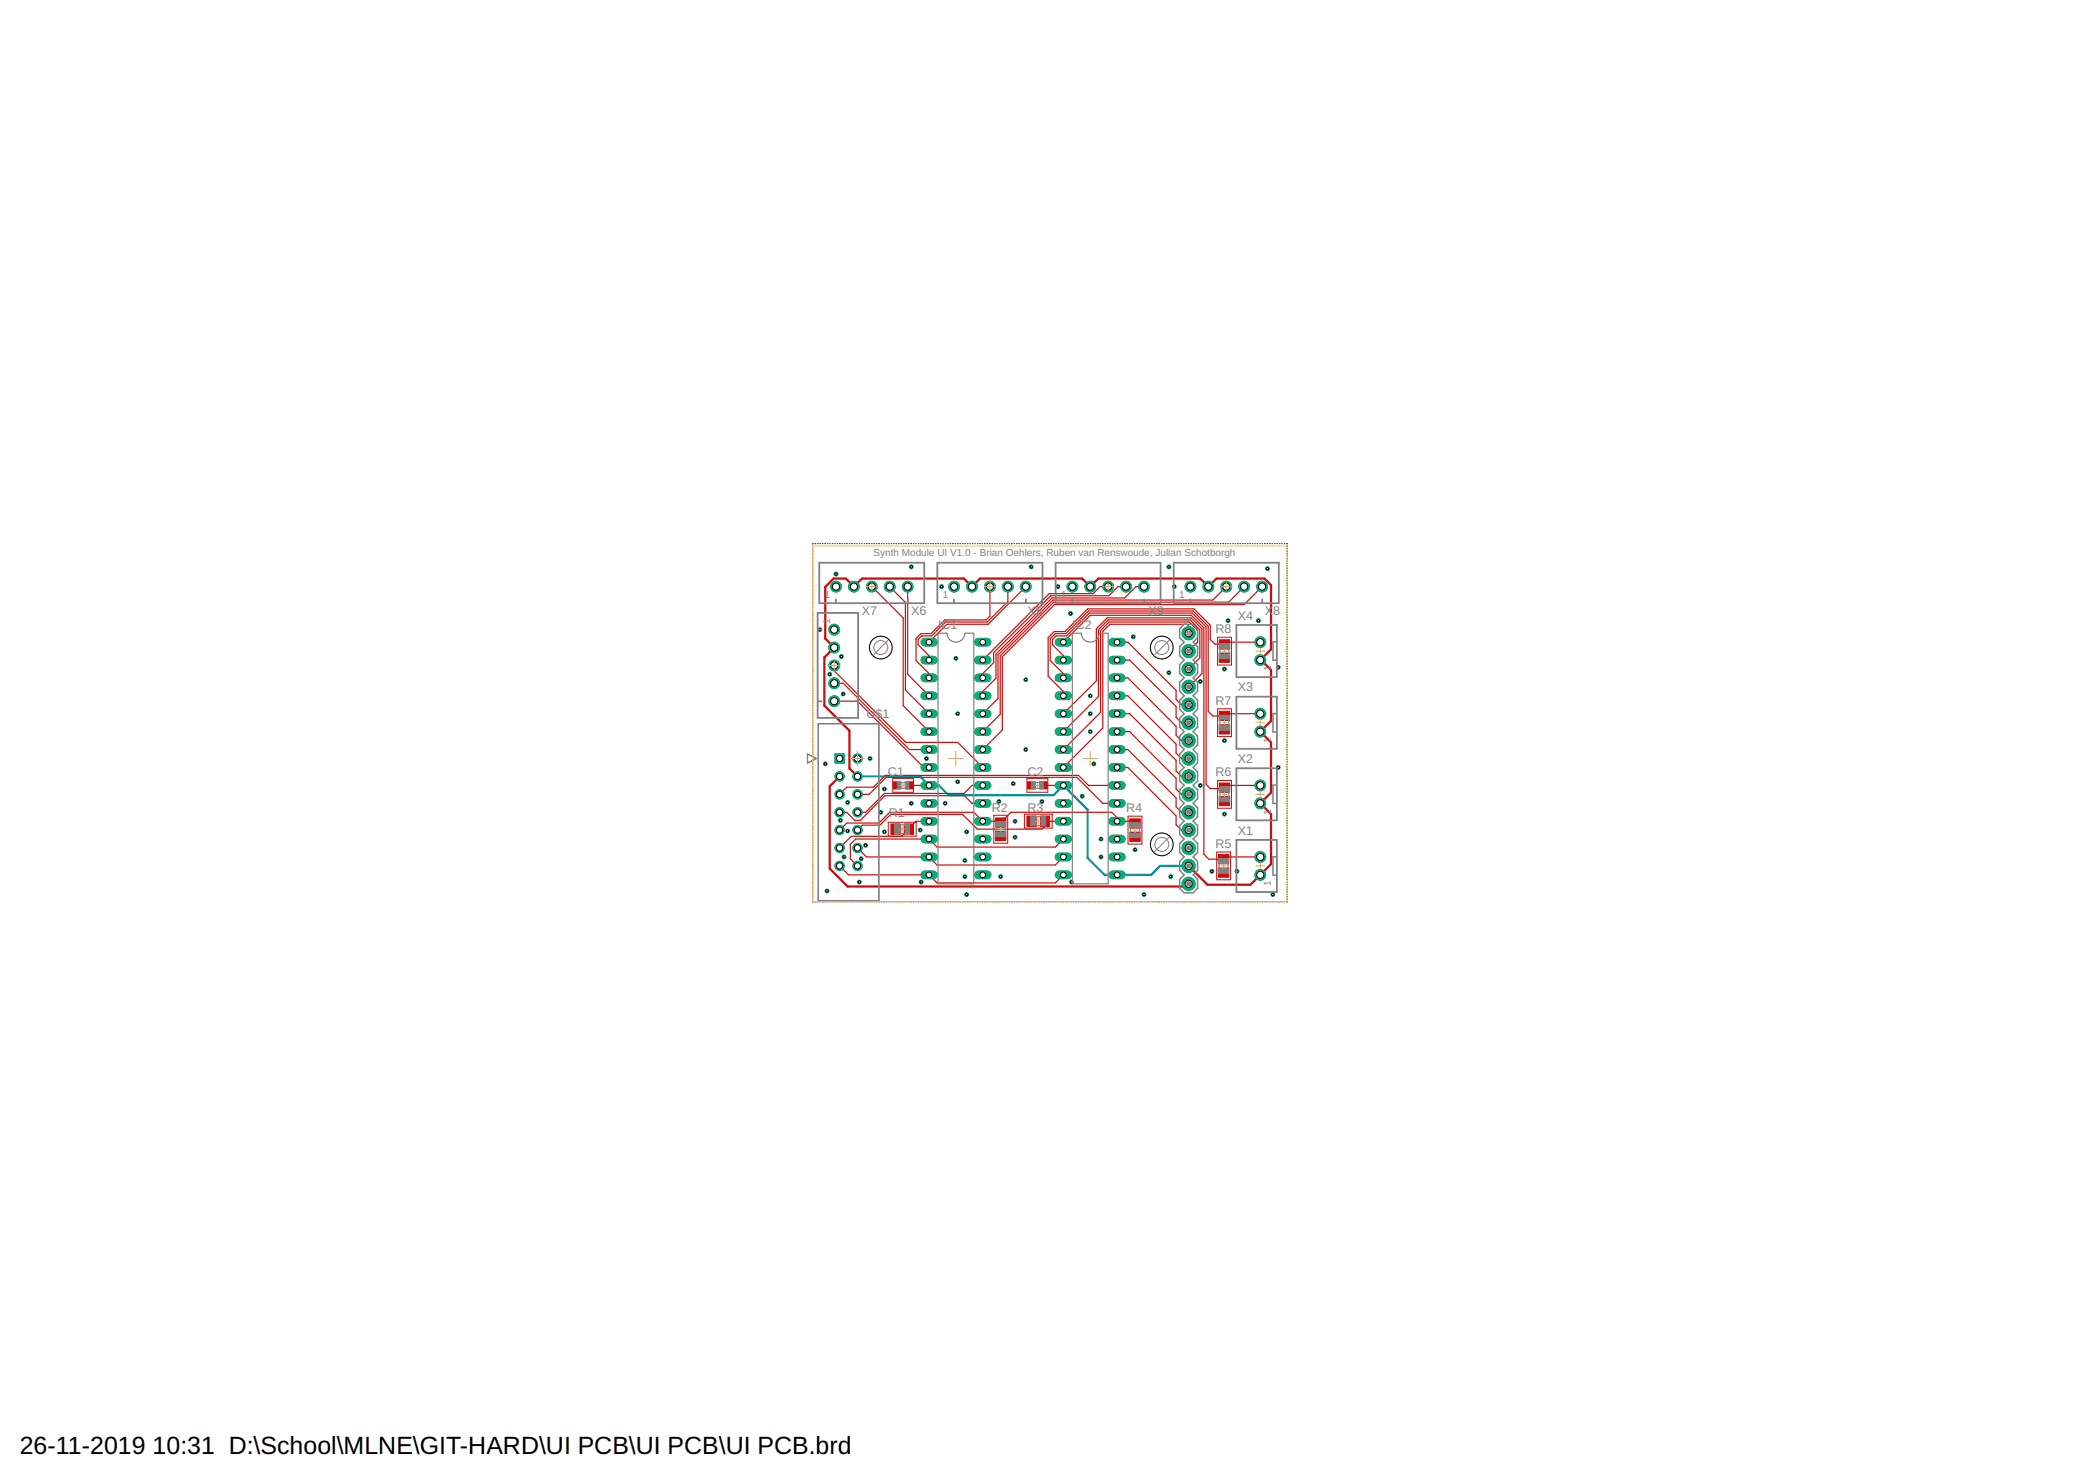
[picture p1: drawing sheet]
<svg xmlns="http://www.w3.org/2000/svg" width="297mm" height="210mm" viewBox="0 0 297 210" stroke-linecap="round" stroke-linejoin="round" font-family="sans-serif">
<defs><g id="words">
<g font-size="3.5">
<text x="2.8" y="206.1">26-11-2019</text>
<text x="21.6" y="206.1">10:31 D:\School\MLNE\GIT-HARD\UI PCB\UI PCB\UI PCB.brd</text>
</g>
<g font-size="1.8" fill="#808080">
<text x="122.2" y="87.2">X7</text>
<text x="129.2" y="87.2">X6</text>
<text x="133" y="89.1">IC1</text>
<text x="145.7" y="87.2">X5</text>
<text x="152" y="89.1">IC2</text>
<text x="162.8" y="87.2">X9</text>
<text x="172.3" y="89.7">R8</text>
<text x="175.5" y="87.8">X4</text>
<text x="179.3" y="87.2">X</text>
<text x="180.5" y="87.2">8</text>
<text x="122.8" y="101.8">U$1</text>
<text x="172.3" y="99.9">R7</text>
<text x="175.5" y="98">X3</text>
<text x="125.9" y="110">C1</text>
<text x="145.7" y="110">C2</text>
<text x="172.3" y="110">R6</text>
<text x="175.5" y="108.1">X2</text>
<text x="126" y="115.8">R1</text>
<text x="140.6" y="115.1">R2</text>
<text x="145.7" y="115.1">R3</text>
<text x="159.7" y="115.1">R4</text>
<text x="175.5" y="118.3">X1</text>
<text x="172.3" y="120.2">R5</text>
</g>
<g font-size="1.4" fill="#808080">
<text x="123.9" y="78.8">Synth Module UI V1.0 - Brian Oehlers, Ruben van Renswoude, Julian Schotborgh</text>
<text x="116.9" y="84.7">1</text>
<text x="117.7" y="88.4" transform="rotate(-90 117.7 88.4)">1</text>
<text x="133.7" y="84.7">1</text>
<text x="150.5" y="84.7">1</text>
<text x="167.2" y="84.7">1</text>
<text x="180.2" y="95.1" transform="rotate(-90 180.2 95.1)">1</text>
<text x="180.2" y="105.3" transform="rotate(-90 180.2 105.3)">1</text>
<text x="180.2" y="115.4" transform="rotate(-90 180.2 115.4)">1</text>
<text x="180.2" y="125.6" transform="rotate(-90 180.2 125.6)">1</text>
</g>
</g></defs>
<g fill="none" stroke="#0696d7" stroke-width=".17">
<path d="M115.2 77.4h.1M115.2 77.7v.1M115.2 78.1h.1M115.2 78.4v.1M115.2 78.8h.1M115.2 79.1v.1M115.2 79.5h.1M115.2 79.8v.1M115.3 77l-.1 .1M115.6 77h.1M115.9 77h.1M116.3 77h.1"/>
<path d="M116.6 77h.1M117 77h.1M117.3 77h.1M117.7 77h.1M118 77h.1M118.4 77h.1M118.7 77h.1M119.1 77h.1M119.4 77h.1M119.8 77h.1M120.1 77h.1M120.5 77h.1"/>
<path d="M120.8 77h.1M121.2 77h.1M121.5 77h.1M121.9 77h.1M122.2 77h.1M122.6 77h.1M122.9 77h.1M123.2 77h.1M123.6 77h.1M123.9 77h.1M124.3 77h.1M124.6 77h.1"/>
<path d="M125 77h.1M125.3 77h.1M125.7 77h.1M126 77h.1M126.4 77h.1M126.7 77h.1M127.1 77h.1M127.4 77h.1M127.8 77h.1M128.1 77h.1M128.5 77h.1M128.8 77h.1"/>
<path d="M129.2 77h.1M129.5 77h.1M129.9 77h.1M130.2 77h.1M130.6 77h.1M130.9 77h.1M131.3 77h.1M131.6 77h.1M132 77h.1M132.3 77h.1M132.7 77h.1M133 77h.1"/>
<path d="M133.3 77h.1M133.7 77h.1M134 77h.1M134.4 77h.1M134.7 77h.1M135.1 77h.1M135.4 77h.1M135.8 77h.1M136.1 77h.1M136.5 77h.1M136.8 77h.1M137.2 77h.1"/>
<path d="M137.5 77h.1M137.9 77h.1M138.2 77h.1M138.6 77h.1M138.9 77h.1M139.3 77h.1M139.6 77h.1M140 77h.1M140.3 77h.1M140.7 77h.1M141 77h.1M141.4 77h.1"/>
<path d="M141.7 77h.1M142 77h.1M142.4 77h.1M142.7 77h.1M143.1 77h.1M143.4 77h.1M143.8 77h.1M144.1 77h.1M144.5 77h.1M144.8 77h.1M145.2 77h.1M145.5 77h.1"/>
<path d="M145.9 77h.1M146.2 77h.1M146.6 77h.1M146.9 77h.1M147.3 77h.1M147.6 77h.1M148 77h.1M148.3 77h.1M148.7 77h.1M149 77h.1M149.4 77h.1M149.7 77h.1"/>
<path d="M150.1 77h.1M150.4 77h.1M150.7 77h.1M151.1 77h.1M151.4 77h.1M151.8 77h.1M152.1 77h.1M152.5 77h.1M152.8 77h.1M153.2 77h.1M153.5 77h.1M153.9 77h.1"/>
<path d="M154.2 77h.1M154.6 77h.1M154.9 77h.1M155.3 77h.1M155.6 77h.1M156 77h.1M156.3 77h.1M156.7 77h.1M157 77h.1M157.4 77h.1M157.7 77h.1M158.1 77h.1"/>
<path d="M158.4 77h.1M158.8 77h.1M159.1 77h.1M159.5 77h.1M159.8 77h.1M160.2 77h.1M160.5 77h.1M160.9 77h.1M161.2 77h.1M161.6 77h.1M161.9 77h.1M162.2 77h.1"/>
<path d="M162.6 77h.1M162.9 77h.1M163.3 77h.1M163.6 77h.1M164 77h.1M164.3 77h.1M164.7 77h.1M165 77h.1M165.4 77h.1M165.7 77h.1M166.1 77h.1M166.4 77h.1"/>
<path d="M166.8 77h.1M167.1 77h.1M167.5 77h.1M167.8 77h.1M168.2 77h.1M168.5 77h.1M168.9 77h.1M169.2 77h.1M169.6 77h.1M169.9 77h.1M170.3 77h.1M170.6 77h.1"/>
<path d="M171 77h.1M171.3 77h.1M171.7 77h.1M172 77h.1M172.4 77h.1M172.7 77h.1M173.1 77h.1M173.4 77h.1M173.7 77h.1M174.1 77h.1M174.4 77h.1M174.8 77h.1"/>
<path d="M175.1 77h.1M175.5 77h.1M175.8 77h.1M176.2 77h.1M176.5 77h.1M176.9 77h.1M177.2 77h.1M177.6 77h.1M177.9 77h.1M178.3 77h.1M178.6 77h.1M179 77h.1"/>
<path d="M179.3 77h.1M179.7 77h.1M180 77h.1M180.4 77h.1M180.7 77h.1M181.1 77h.1M181.4 77h.1M181.8 77h.1M182.1 77h.1M182.5 77v.1M182.5 77.4h.1M182.5 77.7v.1"/>
<path d="M182.5 78.1h.1M182.5 78.4v.1M182.5 78.8h.1M182.5 79.1v.1M182.5 79.5h.1M182.5 79.8v.1M115.2 80.2h.1M115.2 80.5v.1M115.2 80.9h.1M115.2 81.2v.1M115.2 81.6h.1M115.2 81.9v.1"/>
<path d="M115.2 82.3h.1M115.2 82.6v.1M115.2 83h.1M115.2 83.3v.1M115.2 83.7h.1M115.2 84v.1M115.2 84.3v.1M115.2 84.7h.1M115.2 85v.1M115.2 85.4h.1M115.2 85.7v.1M115.2 86.1h.1"/>
<path d="M115.2 86.4v.1M115.2 86.8h.1M115.2 87.1v.1M115.2 87.5h.1M115.2 87.8v.1M115.2 88.2h.1M115.2 88.5v.1M115.2 88.9h.1M115.2 89.2v.1M115.2 89.6h.1M115.2 89.9h.1M115.2 90.3h.1"/>
<path d="M115.2 90.6h.1M115.2 91h.1M115.2 91.3h.1M115.2 91.7h.1M115.2 92h.1M115.2 92.3v.1M115.2 92.7h.1M115.2 93v.1M115.2 93.4h.1M115.2 93.7v.1M115.2 94.1h.1M115.2 94.4v.1"/>
<path d="M115.2 94.8h.1M115.2 95.1v.1M115.2 95.5h.1M115.2 95.8h.1M115.2 96.2h.1M115.2 96.5h.1M115.2 96.9h.1M115.2 97.2h.1M115.2 97.5v.1M115.2 97.9h.1M115.2 98.2v.1M115.2 98.6h.1"/>
<path d="M115.2 98.9v.1M115.2 99.3h.1M115.2 99.6v.1M115.2 100h.1M182.5 80.2h.1M182.5 80.5v.1M182.5 80.9h.1M182.5 81.2v.1M182.5 81.6h.1M182.5 81.9v.1M182.5 82.3h.1M182.5 82.6v.1"/>
<path d="M182.5 83h.1M182.5 83.3v.1M182.5 83.7h.1M182.5 84v.1M182.5 84.3v.1M182.5 84.7h.1M182.5 85v.1M182.5 85.4h.1M182.5 85.7v.1M182.5 86.1h.1M182.5 86.4v.1M182.5 86.8h.1"/>
<path d="M182.5 87.1v.1M182.5 87.5h.1M182.5 87.8v.1M182.5 88.2h.1M182.5 88.5v.1M182.5 88.9h.1M182.5 89.2v.1M182.5 89.6h.1M182.5 89.9h.1M182.5 90.3h.1M182.5 90.6h.1M182.5 91h.1"/>
<path d="M182.5 91.3h.1M182.5 91.7h.1M182.5 92h.1M182.5 92.3v.1M182.5 92.7h.1M182.5 93v.1M182.5 93.4h.1M182.5 93.7v.1M182.5 94.1h.1M182.5 94.4v.1M182.5 94.8h.1M182.5 95.1v.1"/>
<path d="M182.5 95.5h.1M182.5 95.8h.1M182.5 96.2h.1M182.5 96.5h.1M182.5 96.9h.1M182.5 97.2h.1M182.5 97.5v.1M182.5 97.9h.1M182.5 98.2v.1M182.5 98.6h.1M182.5 98.9v.1M182.5 99.3h.1"/>
<path d="M182.5 99.6v.1M182.5 100h.1M115.2 100.3v.1M115.2 100.7h.1M115.2 101v.1M115.2 101.4h.1M115.2 101.7h.1M115.2 102.1h.1M115.2 102.4h.1M115.2 102.8h.1M115.2 103.1h.1M115.2 103.4v.1"/>
<path d="M115.2 103.8h.1M115.2 104.1v.1M115.2 104.5h.1M115.2 104.8v.1M115.2 105.2h.1M115.2 105.5v.1M115.2 105.9h.1M115.2 106.2v.1M115.2 106.6h.1M115.2 106.9v.1M115.2 107.3h.1M115.2 107.6v.1"/>
<path d="M115.2 108h.1M115.2 108.3v.1M115.2 108.7h.1M115.2 109v.1M115.2 109.3v.1M115.2 109.7h.1M115.2 110v.1M115.2 110.4h.1M115.2 110.7v.1M115.2 111.1h.1M115.2 111.4v.1M115.2 111.8h.1"/>
<path d="M115.2 112.1v.1M115.2 112.5h.1M115.2 112.8v.1M115.2 113.2h.1M115.2 113.5v.1M115.2 113.9h.1M115.2 114.2v.1M115.2 114.6h.1M115.2 114.9v.1M115.2 115.3h.1M115.2 115.6v.1M115.2 116h.1"/>
<path d="M115.2 116.3v.1M115.2 116.6v.1M115.2 117h.1M115.2 117.3v.1M115.2 117.7h.1M115.2 118v.1M115.2 118.4h.1M115.2 118.7v.1M115.2 119.1h.1M115.2 119.4v.1M115.2 119.8h.1M182.5 100.3v.1"/>
<path d="M182.5 100.7h.1M182.5 101v.1M182.5 101.4h.1M182.5 101.7h.1M182.5 102.1h.1M182.5 102.4h.1M182.5 102.8h.1M182.5 103.1h.1M182.5 103.4v.1M182.5 103.8h.1M182.5 104.1v.1M182.5 104.5h.1"/>
<path d="M182.5 104.8v.1M182.5 105.2h.1M182.5 105.5v.1M182.5 105.9h.1M182.5 106.2v.1M182.5 106.6h.1M182.5 106.9v.1M182.5 107.3h.1M182.5 107.6v.1M182.5 108h.1M182.5 108.3v.1M182.5 108.7h.1"/>
<path d="M182.5 109v.1M182.5 109.3v.1M182.5 109.7h.1M182.5 110v.1M182.5 110.4h.1M182.5 110.7v.1M182.5 111.1h.1M182.5 111.4v.1M182.5 111.8h.1M182.5 112.1v.1M182.5 112.5h.1M182.5 112.8v.1"/>
<path d="M182.5 113.2h.1M182.5 113.5v.1M182.5 113.9h.1M182.5 114.2v.1M182.5 114.6h.1M182.5 114.9v.1M182.5 115.3h.1M182.5 115.6v.1M182.5 116h.1M182.5 116.3v.1M182.5 116.6v.1M182.5 117h.1"/>
<path d="M182.5 117.3v.1M182.5 117.7h.1M182.5 118v.1M182.5 118.4h.1M182.5 118.7v.1M182.5 119.1h.1M182.5 119.4v.1M182.5 119.8h.1M115.2 120.1v.1M115.2 120.5h.1M115.2 120.8v.1M115.2 121.2h.1"/>
<path d="M115.2 121.5v.1M115.2 121.9h.1M115.2 122.2h.1M115.2 122.6h.1M115.2 122.9h.1M115.2 123.3h.1M115.2 123.6h.1M115.2 123.9v.1M115.2 124.3h.1M115.2 124.6v.1M115.2 125h.1M115.2 125.3v.1"/>
<path d="M115.2 125.7h.1M115.2 126v.1M115.2 126.4h.1M115.2 126.7v.1M115.2 127.1h.1M115.2 127.4v.1M115.2 127.8h.1M115.6 127.8h.1M115.9 127.8h.1M116.3 127.8h.1M116.6 127.8h.1M117 127.8h.1"/>
<path d="M117.3 127.8h.1M117.7 127.8h.1M118 127.8h.1M118.4 127.8h.1M118.7 127.8h.1M119.1 127.8h.1M119.4 127.8h.1M119.8 127.8h.1M120.1 127.8h.1M120.5 127.8h.1M120.8 127.8h.1M121.2 127.8h.1"/>
<path d="M121.5 127.8h.1M121.9 127.8h.1M122.2 127.8h.1M122.6 127.8h.1M122.9 127.8h.1M123.2 127.8h.1M123.6 127.8h.1M123.9 127.8h.1M124.3 127.8h.1M124.6 127.8h.1M125 127.8h.1M125.3 127.8h.1"/>
<path d="M125.7 127.8h.1M126 127.8h.1M126.4 127.8h.1M126.7 127.8h.1M127.1 127.8h.1M127.4 127.8h.1M127.8 127.8h.1M128.1 127.8h.1M128.5 127.8h.1M128.8 127.8h.1M129.2 127.8h.1M129.5 127.8h.1"/>
<path d="M129.9 127.8h.1M130.2 127.8h.1M130.6 127.8h.1M130.9 127.8h.1M131.3 127.8h.1M131.6 127.8h.1M132 127.8h.1M132.3 127.8h.1M132.7 127.8h.1M133 127.8h.1M133.3 127.8h.1M133.7 127.8h.1"/>
<path d="M134 127.8h.1M134.4 127.8h.1M134.7 127.8h.1M135.1 127.8h.1M135.4 127.8h.1M135.8 127.8h.1M136.1 127.8h.1M136.5 127.8h.1M136.8 127.8h.1M137.2 127.8h.1M137.5 127.8h.1M137.9 127.8h.1"/>
<path d="M138.2 127.8h.1M138.6 127.8h.1M138.9 127.8h.1M139.3 127.8h.1M139.6 127.8h.1M140 127.8h.1M140.3 127.8h.1M140.7 127.8h.1M141 127.8h.1M141.4 127.8h.1M141.7 127.8h.1M142 127.8h.1"/>
<path d="M142.4 127.8h.1M142.7 127.8h.1M143.1 127.8h.1M143.4 127.8h.1M143.8 127.8h.1M144.1 127.8h.1M144.5 127.8h.1M144.8 127.8h.1M145.2 127.8h.1M145.5 127.8h.1M145.9 127.8h.1M146.2 127.8h.1"/>
<path d="M146.6 127.8h.1M146.9 127.8h.1M147.3 127.8h.1M147.6 127.8h.1M148 127.8h.1M148.3 127.8h.1M148.7 127.8h.1M149 127.8h.1M149.4 127.8h.1M149.7 127.8h.1M150.1 127.8h.1M150.4 127.8h.1"/>
<path d="M150.7 127.8h.1M151.1 127.8h.1M151.4 127.8h.1M151.8 127.8h.1M152.1 127.8h.1M152.5 127.8h.1M152.8 127.8h.1M153.2 127.8h.1M153.5 127.8h.1M153.9 127.8h.1M154.2 127.8h.1M154.6 127.8h.1"/>
<path d="M154.9 127.8h.1M155.3 127.8h.1M155.6 127.8h.1M156 127.8h.1M156.3 127.8h.1M156.7 127.8h.1M157 127.8h.1M157.4 127.8h.1M157.7 127.8h.1M158.1 127.8h.1M158.4 127.8h.1M158.8 127.8h.1"/>
<path d="M159.1 127.8h.1M159.5 127.8h.1M159.8 127.8h.1M160.2 127.8h.1M160.5 127.8h.1M160.9 127.8h.1M161.2 127.8h.1M161.6 127.8h.1M161.9 127.8h.1M162.2 127.8h.1M162.6 127.8h.1M162.9 127.8h.1"/>
<path d="M163.3 127.8h.1M163.6 127.8h.1M164 127.8h.1M164.3 127.8h.1M164.7 127.8h.1M165 127.8h.1M165.4 127.8h.1M165.7 127.8h.1M166.1 127.8h.1M166.4 127.8h.1M166.8 127.8h.1M167.1 127.8h.1"/>
<path d="M167.5 127.8h.1M167.8 127.8h.1M168.2 127.8h.1M168.5 127.8h.1M168.9 127.8h.1M169.2 127.8h.1M169.6 127.8h.1M169.9 127.8h.1M170.3 127.8h.1M170.6 127.8h.1M171 127.8h.1M171.3 127.8h.1"/>
<path d="M171.7 127.8h.1M172 127.8h.1M172.4 127.8h.1M172.7 127.8h.1M173.1 127.8h.1M173.4 127.8h.1M173.7 127.8h.1M174.1 127.8h.1M174.4 127.8h.1M174.8 127.8h.1M175.1 127.8h.1M175.5 127.8h.1"/>
<path d="M175.8 127.8h.1M176.2 127.8h.1M176.5 127.8h.1M176.9 127.8h.1M177.2 127.8h.1M177.6 127.8h.1M177.9 127.8h.1M178.3 127.8h.1M178.6 127.8h.1M179 127.8h.1M179.3 127.8h.1M179.7 127.8h.1"/>
<path d="M180 127.8h.1M180.4 127.8h.1M180.7 127.8h.1M181.1 127.8h.1M181.4 127.8h.1M181.8 127.8h.1M182.1 127.8h.1M182.5 127.8h.1M182.5 120.1v.1M182.5 120.5h.1M182.5 120.8v.1M182.5 121.2h.1"/>
<path d="M182.5 121.5v.1M182.5 121.9h.1M182.5 122.2h.1M182.5 122.6h.1M182.5 122.9h.1M182.5 123.3h.1M182.5 123.6h.1M182.5 123.9v.1M182.5 124.3h.1M182.5 124.6v.1M182.5 125h.1M182.5 125.3v.1"/>
<path d="M182.5 125.7h.1M182.5 126v.1M182.5 126.4h.1M182.5 126.7v.1M182.5 127.1h.1M182.5 127.4v.1"/>
</g>
<path d="M121.6 110h8.9l1.2 1.3h1.4l1.4 1.4h14.9l1.4-1.4 3.4 3.4v6.9l2.4 2.4h6.6l1.3-1.3h4" fill="none" stroke="#0696d7" stroke-width=".32"/>
<path d="M131.1 91h1.2" fill="none" stroke="#0dab76" stroke-width="1.2"/>
<circle cx="131.7" cy="91" r=".4" fill="#fff" stroke="#000" stroke-width=".14"/>
<path d="M131.1 93.6h1.2" fill="none" stroke="#0dab76" stroke-width="1.2"/>
<circle cx="131.7" cy="93.6" r=".4" fill="#fff" stroke="#000" stroke-width=".14"/>
<path d="M131.1 96.1h1.2" fill="none" stroke="#0dab76" stroke-width="1.2"/>
<circle cx="131.7" cy="96.1" r=".4" fill="#fff" stroke="#000" stroke-width=".14"/>
<path d="M131.1 98.6h1.2" fill="none" stroke="#0dab76" stroke-width="1.2"/>
<circle cx="131.7" cy="98.6" r=".4" fill="#fff" stroke="#000" stroke-width=".14"/>
<path d="M131.1 101.2h1.2" fill="none" stroke="#0dab76" stroke-width="1.2"/>
<circle cx="131.7" cy="101.2" r=".4" fill="#fff" stroke="#000" stroke-width=".14"/>
<path d="M131.1 103.7h1.2" fill="none" stroke="#0dab76" stroke-width="1.2"/>
<circle cx="131.7" cy="103.7" r=".4" fill="#fff" stroke="#000" stroke-width=".14"/>
<path d="M131.1 106.2h1.2" fill="none" stroke="#0dab76" stroke-width="1.2"/>
<circle cx="131.7" cy="106.2" r=".4" fill="#fff" stroke="#000" stroke-width=".14"/>
<path d="M131.1 108.8h1.2" fill="none" stroke="#0dab76" stroke-width="1.2"/>
<circle cx="131.7" cy="108.8" r=".4" fill="#fff" stroke="#000" stroke-width=".14"/>
<path d="M131.1 111.3h1.2" fill="none" stroke="#0dab76" stroke-width="1.2"/>
<circle cx="131.7" cy="111.3" r=".4" fill="#fff" stroke="#000" stroke-width=".14"/>
<path d="M131.1 113.9h1.2" fill="none" stroke="#0dab76" stroke-width="1.2"/>
<circle cx="131.7" cy="113.9" r=".4" fill="#fff" stroke="#000" stroke-width=".14"/>
<path d="M131.1 116.4h1.2" fill="none" stroke="#0dab76" stroke-width="1.2"/>
<circle cx="131.7" cy="116.4" r=".4" fill="#fff" stroke="#000" stroke-width=".14"/>
<path d="M131.1 118.9h1.2" fill="none" stroke="#0dab76" stroke-width="1.2"/>
<circle cx="131.7" cy="118.9" r=".4" fill="#fff" stroke="#000" stroke-width=".14"/>
<path d="M131.1 121.5h1.2" fill="none" stroke="#0dab76" stroke-width="1.2"/>
<circle cx="131.7" cy="121.5" r=".4" fill="#fff" stroke="#000" stroke-width=".14"/>
<path d="M131.1 124h1.2" fill="none" stroke="#0dab76" stroke-width="1.2"/>
<circle cx="131.7" cy="124" r=".4" fill="#fff" stroke="#000" stroke-width=".14"/>
<path d="M138.7 124h1.3" fill="none" stroke="#0dab76" stroke-width="1.2"/>
<circle cx="139.3" cy="124" r=".4" fill="#fff" stroke="#000" stroke-width=".14"/>
<path d="M138.7 121.5h1.3" fill="none" stroke="#0dab76" stroke-width="1.2"/>
<circle cx="139.3" cy="121.5" r=".4" fill="#fff" stroke="#000" stroke-width=".14"/>
<path d="M138.7 118.9h1.3" fill="none" stroke="#0dab76" stroke-width="1.2"/>
<circle cx="139.3" cy="118.9" r=".4" fill="#fff" stroke="#000" stroke-width=".14"/>
<path d="M138.7 116.4h1.3" fill="none" stroke="#0dab76" stroke-width="1.2"/>
<circle cx="139.3" cy="116.4" r=".4" fill="#fff" stroke="#000" stroke-width=".14"/>
<path d="M138.7 113.9h1.3" fill="none" stroke="#0dab76" stroke-width="1.2"/>
<circle cx="139.3" cy="113.9" r=".4" fill="#fff" stroke="#000" stroke-width=".14"/>
<path d="M138.7 111.3h1.3" fill="none" stroke="#0dab76" stroke-width="1.2"/>
<circle cx="139.3" cy="111.3" r=".4" fill="#fff" stroke="#000" stroke-width=".14"/>
<path d="M138.7 108.8h1.3" fill="none" stroke="#0dab76" stroke-width="1.2"/>
<circle cx="139.3" cy="108.8" r=".4" fill="#fff" stroke="#000" stroke-width=".14"/>
<path d="M138.7 106.2h1.3" fill="none" stroke="#0dab76" stroke-width="1.2"/>
<circle cx="139.3" cy="106.2" r=".4" fill="#fff" stroke="#000" stroke-width=".14"/>
<path d="M138.7 103.7h1.3" fill="none" stroke="#0dab76" stroke-width="1.2"/>
<circle cx="139.3" cy="103.7" r=".4" fill="#fff" stroke="#000" stroke-width=".14"/>
<path d="M138.7 101.2h1.3" fill="none" stroke="#0dab76" stroke-width="1.2"/>
<circle cx="139.3" cy="101.2" r=".4" fill="#fff" stroke="#000" stroke-width=".14"/>
<path d="M138.7 98.6h1.3" fill="none" stroke="#0dab76" stroke-width="1.2"/>
<circle cx="139.3" cy="98.6" r=".4" fill="#fff" stroke="#000" stroke-width=".14"/>
<path d="M138.7 96.1h1.3" fill="none" stroke="#0dab76" stroke-width="1.2"/>
<circle cx="139.3" cy="96.1" r=".4" fill="#fff" stroke="#000" stroke-width=".14"/>
<path d="M138.7 93.6h1.3" fill="none" stroke="#0dab76" stroke-width="1.2"/>
<circle cx="139.3" cy="93.6" r=".4" fill="#fff" stroke="#000" stroke-width=".14"/>
<path d="M138.7 91h1.3" fill="none" stroke="#0dab76" stroke-width="1.2"/>
<circle cx="139.3" cy="91" r=".4" fill="#fff" stroke="#000" stroke-width=".14"/>
<path d="M150.2 91h1.2" fill="none" stroke="#0dab76" stroke-width="1.2"/>
<circle cx="150.8" cy="91" r=".4" fill="#fff" stroke="#000" stroke-width=".14"/>
<path d="M150.2 93.6h1.2" fill="none" stroke="#0dab76" stroke-width="1.2"/>
<circle cx="150.8" cy="93.6" r=".4" fill="#fff" stroke="#000" stroke-width=".14"/>
<path d="M150.2 96.1h1.2" fill="none" stroke="#0dab76" stroke-width="1.2"/>
<circle cx="150.8" cy="96.1" r=".4" fill="#fff" stroke="#000" stroke-width=".14"/>
<path d="M150.2 98.6h1.2" fill="none" stroke="#0dab76" stroke-width="1.2"/>
<circle cx="150.8" cy="98.6" r=".4" fill="#fff" stroke="#000" stroke-width=".14"/>
<path d="M150.2 101.2h1.2" fill="none" stroke="#0dab76" stroke-width="1.2"/>
<circle cx="150.8" cy="101.2" r=".4" fill="#fff" stroke="#000" stroke-width=".14"/>
<path d="M150.2 103.7h1.2" fill="none" stroke="#0dab76" stroke-width="1.2"/>
<circle cx="150.8" cy="103.7" r=".4" fill="#fff" stroke="#000" stroke-width=".14"/>
<path d="M150.2 106.2h1.2" fill="none" stroke="#0dab76" stroke-width="1.2"/>
<circle cx="150.8" cy="106.2" r=".4" fill="#fff" stroke="#000" stroke-width=".14"/>
<path d="M150.2 108.8h1.2" fill="none" stroke="#0dab76" stroke-width="1.2"/>
<circle cx="150.8" cy="108.8" r=".4" fill="#fff" stroke="#000" stroke-width=".14"/>
<path d="M150.2 111.3h1.2" fill="none" stroke="#0dab76" stroke-width="1.2"/>
<circle cx="150.8" cy="111.3" r=".4" fill="#fff" stroke="#000" stroke-width=".14"/>
<path d="M150.2 113.9h1.2" fill="none" stroke="#0dab76" stroke-width="1.2"/>
<circle cx="150.8" cy="113.9" r=".4" fill="#fff" stroke="#000" stroke-width=".14"/>
<path d="M150.2 116.4h1.2" fill="none" stroke="#0dab76" stroke-width="1.2"/>
<circle cx="150.8" cy="116.4" r=".4" fill="#fff" stroke="#000" stroke-width=".14"/>
<path d="M150.2 118.9h1.2" fill="none" stroke="#0dab76" stroke-width="1.2"/>
<circle cx="150.8" cy="118.9" r=".4" fill="#fff" stroke="#000" stroke-width=".14"/>
<path d="M150.2 121.5h1.2" fill="none" stroke="#0dab76" stroke-width="1.2"/>
<circle cx="150.8" cy="121.5" r=".4" fill="#fff" stroke="#000" stroke-width=".14"/>
<path d="M150.2 124h1.2" fill="none" stroke="#0dab76" stroke-width="1.2"/>
<circle cx="150.8" cy="124" r=".4" fill="#fff" stroke="#000" stroke-width=".14"/>
<path d="M157.8 124h1.2" fill="none" stroke="#0dab76" stroke-width="1.2"/>
<circle cx="158.4" cy="124" r=".4" fill="#fff" stroke="#000" stroke-width=".14"/>
<path d="M157.8 121.5h1.2" fill="none" stroke="#0dab76" stroke-width="1.2"/>
<circle cx="158.4" cy="121.5" r=".4" fill="#fff" stroke="#000" stroke-width=".14"/>
<path d="M157.8 118.9h1.2" fill="none" stroke="#0dab76" stroke-width="1.2"/>
<circle cx="158.4" cy="118.9" r=".4" fill="#fff" stroke="#000" stroke-width=".14"/>
<path d="M157.8 116.4h1.2" fill="none" stroke="#0dab76" stroke-width="1.2"/>
<circle cx="158.4" cy="116.4" r=".4" fill="#fff" stroke="#000" stroke-width=".14"/>
<path d="M157.8 113.9h1.2" fill="none" stroke="#0dab76" stroke-width="1.2"/>
<circle cx="158.4" cy="113.9" r=".4" fill="#fff" stroke="#000" stroke-width=".14"/>
<path d="M157.8 111.3h1.2" fill="none" stroke="#0dab76" stroke-width="1.2"/>
<circle cx="158.4" cy="111.3" r=".4" fill="#fff" stroke="#000" stroke-width=".14"/>
<path d="M157.8 108.8h1.2" fill="none" stroke="#0dab76" stroke-width="1.2"/>
<circle cx="158.4" cy="108.8" r=".4" fill="#fff" stroke="#000" stroke-width=".14"/>
<path d="M157.8 106.2h1.2" fill="none" stroke="#0dab76" stroke-width="1.2"/>
<circle cx="158.4" cy="106.2" r=".4" fill="#fff" stroke="#000" stroke-width=".14"/>
<path d="M157.8 103.7h1.2" fill="none" stroke="#0dab76" stroke-width="1.2"/>
<circle cx="158.4" cy="103.7" r=".4" fill="#fff" stroke="#000" stroke-width=".14"/>
<path d="M157.8 101.2h1.2" fill="none" stroke="#0dab76" stroke-width="1.2"/>
<circle cx="158.4" cy="101.2" r=".4" fill="#fff" stroke="#000" stroke-width=".14"/>
<path d="M157.8 98.6h1.2" fill="none" stroke="#0dab76" stroke-width="1.2"/>
<circle cx="158.4" cy="98.6" r=".4" fill="#fff" stroke="#000" stroke-width=".14"/>
<path d="M157.8 96.1h1.2" fill="none" stroke="#0dab76" stroke-width="1.2"/>
<circle cx="158.4" cy="96.1" r=".4" fill="#fff" stroke="#000" stroke-width=".14"/>
<path d="M157.8 93.6h1.2" fill="none" stroke="#0dab76" stroke-width="1.2"/>
<circle cx="158.4" cy="93.6" r=".4" fill="#fff" stroke="#000" stroke-width=".14"/>
<path d="M157.8 91h1.2" fill="none" stroke="#0dab76" stroke-width="1.2"/>
<circle cx="158.4" cy="91" r=".4" fill="#fff" stroke="#000" stroke-width=".14"/>
<path d="M118.4 106.8h1.3v1.4h-1.3z" fill="#0dab76" stroke="#0dab76" stroke-width=".14"/>
<circle cx="119" cy="107.5" r=".44" fill="#fff" stroke="#000" stroke-width=".14"/>
<circle cx="121.6" cy="107.5" r=".66" fill="#0dab76" stroke="#0dab76" stroke-width=".14"/>
<circle cx="121.6" cy="107.5" r=".44" fill="#fff" stroke="#000" stroke-width=".14"/>
<circle cx="119" cy="110" r=".66" fill="#0dab76" stroke="#0dab76" stroke-width=".14"/>
<circle cx="119" cy="110" r=".44" fill="#fff" stroke="#000" stroke-width=".14"/>
<circle cx="121.6" cy="110" r=".66" fill="#0dab76" stroke="#0dab76" stroke-width=".14"/>
<circle cx="121.6" cy="110" r=".44" fill="#fff" stroke="#000" stroke-width=".14"/>
<circle cx="119" cy="112.6" r=".66" fill="#0dab76" stroke="#0dab76" stroke-width=".14"/>
<circle cx="119" cy="112.6" r=".44" fill="#fff" stroke="#000" stroke-width=".14"/>
<circle cx="121.6" cy="112.6" r=".66" fill="#0dab76" stroke="#0dab76" stroke-width=".14"/>
<circle cx="121.6" cy="112.6" r=".44" fill="#fff" stroke="#000" stroke-width=".14"/>
<circle cx="119" cy="115.1" r=".66" fill="#0dab76" stroke="#0dab76" stroke-width=".14"/>
<circle cx="119" cy="115.1" r=".44" fill="#fff" stroke="#000" stroke-width=".14"/>
<circle cx="121.6" cy="115.1" r=".66" fill="#0dab76" stroke="#0dab76" stroke-width=".14"/>
<circle cx="121.6" cy="115.1" r=".44" fill="#fff" stroke="#000" stroke-width=".14"/>
<circle cx="119" cy="117.6" r=".66" fill="#0dab76" stroke="#0dab76" stroke-width=".14"/>
<circle cx="119" cy="117.6" r=".44" fill="#fff" stroke="#000" stroke-width=".14"/>
<circle cx="121.6" cy="117.6" r=".66" fill="#0dab76" stroke="#0dab76" stroke-width=".14"/>
<circle cx="121.6" cy="117.6" r=".44" fill="#fff" stroke="#000" stroke-width=".14"/>
<circle cx="119" cy="120.2" r=".66" fill="#0dab76" stroke="#0dab76" stroke-width=".14"/>
<circle cx="119" cy="120.2" r=".44" fill="#fff" stroke="#000" stroke-width=".14"/>
<circle cx="121.6" cy="120.2" r=".66" fill="#0dab76" stroke="#0dab76" stroke-width=".14"/>
<circle cx="121.6" cy="120.2" r=".44" fill="#fff" stroke="#000" stroke-width=".14"/>
<circle cx="119" cy="122.7" r=".66" fill="#0dab76" stroke="#0dab76" stroke-width=".14"/>
<circle cx="119" cy="122.7" r=".44" fill="#fff" stroke="#000" stroke-width=".14"/>
<circle cx="121.6" cy="122.7" r=".66" fill="#0dab76" stroke="#0dab76" stroke-width=".14"/>
<circle cx="121.6" cy="122.7" r=".44" fill="#fff" stroke="#000" stroke-width=".14"/>
<circle cx="178.7" cy="121.5" r=".76" fill="#0dab76" stroke="#0dab76" stroke-width=".14"/>
<circle cx="178.7" cy="121.5" r=".51" fill="#fff" stroke="#000" stroke-width=".14"/>
<circle cx="178.7" cy="124" r=".76" fill="#0dab76" stroke="#0dab76" stroke-width=".14"/>
<circle cx="178.7" cy="124" r=".51" fill="#fff" stroke="#000" stroke-width=".14"/>
<circle cx="178.7" cy="111.3" r=".76" fill="#0dab76" stroke="#0dab76" stroke-width=".14"/>
<circle cx="178.7" cy="111.3" r=".51" fill="#fff" stroke="#000" stroke-width=".14"/>
<circle cx="178.7" cy="113.9" r=".76" fill="#0dab76" stroke="#0dab76" stroke-width=".14"/>
<circle cx="178.7" cy="113.9" r=".51" fill="#fff" stroke="#000" stroke-width=".14"/>
<circle cx="178.7" cy="101.2" r=".76" fill="#0dab76" stroke="#0dab76" stroke-width=".14"/>
<circle cx="178.7" cy="101.2" r=".51" fill="#fff" stroke="#000" stroke-width=".14"/>
<circle cx="178.7" cy="103.7" r=".76" fill="#0dab76" stroke="#0dab76" stroke-width=".14"/>
<circle cx="178.7" cy="103.7" r=".51" fill="#fff" stroke="#000" stroke-width=".14"/>
<circle cx="178.7" cy="91" r=".76" fill="#0dab76" stroke="#0dab76" stroke-width=".14"/>
<circle cx="178.7" cy="91" r=".51" fill="#fff" stroke="#000" stroke-width=".14"/>
<circle cx="178.7" cy="93.6" r=".76" fill="#0dab76" stroke="#0dab76" stroke-width=".14"/>
<circle cx="178.7" cy="93.6" r=".51" fill="#fff" stroke="#000" stroke-width=".14"/>
<circle cx="140.4" cy="83.1" r=".76" fill="#0dab76" stroke="#0dab76" stroke-width=".14"/>
<circle cx="140.4" cy="83.1" r=".51" fill="#fff" stroke="#000" stroke-width=".14"/>
<circle cx="137.8" cy="83.1" r=".76" fill="#0dab76" stroke="#0dab76" stroke-width=".14"/>
<circle cx="137.8" cy="83.1" r=".51" fill="#fff" stroke="#000" stroke-width=".14"/>
<circle cx="135.3" cy="83.1" r=".76" fill="#0dab76" stroke="#0dab76" stroke-width=".14"/>
<circle cx="135.3" cy="83.1" r=".51" fill="#fff" stroke="#000" stroke-width=".14"/>
<circle cx="142.9" cy="83.1" r=".76" fill="#0dab76" stroke="#0dab76" stroke-width=".14"/>
<circle cx="142.9" cy="83.1" r=".51" fill="#fff" stroke="#000" stroke-width=".14"/>
<circle cx="145.4" cy="83.1" r=".76" fill="#0dab76" stroke="#0dab76" stroke-width=".14"/>
<circle cx="145.4" cy="83.1" r=".51" fill="#fff" stroke="#000" stroke-width=".14"/>
<circle cx="123.6" cy="83.1" r=".76" fill="#0dab76" stroke="#0dab76" stroke-width=".14"/>
<circle cx="123.6" cy="83.1" r=".51" fill="#fff" stroke="#000" stroke-width=".14"/>
<circle cx="121.1" cy="83.1" r=".76" fill="#0dab76" stroke="#0dab76" stroke-width=".14"/>
<circle cx="121.1" cy="83.1" r=".51" fill="#fff" stroke="#000" stroke-width=".14"/>
<circle cx="118.5" cy="83.1" r=".76" fill="#0dab76" stroke="#0dab76" stroke-width=".14"/>
<circle cx="118.5" cy="83.1" r=".51" fill="#fff" stroke="#000" stroke-width=".14"/>
<circle cx="126.2" cy="83.1" r=".76" fill="#0dab76" stroke="#0dab76" stroke-width=".14"/>
<circle cx="126.2" cy="83.1" r=".51" fill="#fff" stroke="#000" stroke-width=".14"/>
<circle cx="128.7" cy="83.1" r=".76" fill="#0dab76" stroke="#0dab76" stroke-width=".14"/>
<circle cx="128.7" cy="83.1" r=".51" fill="#fff" stroke="#000" stroke-width=".14"/>
<circle cx="118.3" cy="94.3" r=".76" fill="#0dab76" stroke="#0dab76" stroke-width=".14"/>
<circle cx="118.3" cy="94.3" r=".51" fill="#fff" stroke="#000" stroke-width=".14"/>
<circle cx="118.3" cy="91.8" r=".76" fill="#0dab76" stroke="#0dab76" stroke-width=".14"/>
<circle cx="118.3" cy="91.8" r=".51" fill="#fff" stroke="#000" stroke-width=".14"/>
<circle cx="118.3" cy="89.2" r=".76" fill="#0dab76" stroke="#0dab76" stroke-width=".14"/>
<circle cx="118.3" cy="89.2" r=".51" fill="#fff" stroke="#000" stroke-width=".14"/>
<circle cx="118.3" cy="96.8" r=".76" fill="#0dab76" stroke="#0dab76" stroke-width=".14"/>
<circle cx="118.3" cy="96.8" r=".51" fill="#fff" stroke="#000" stroke-width=".14"/>
<circle cx="118.3" cy="99.4" r=".76" fill="#0dab76" stroke="#0dab76" stroke-width=".14"/>
<circle cx="118.3" cy="99.4" r=".51" fill="#fff" stroke="#000" stroke-width=".14"/>
<circle cx="173.9" cy="83.1" r=".76" fill="#0dab76" stroke="#0dab76" stroke-width=".14"/>
<circle cx="173.9" cy="83.1" r=".51" fill="#fff" stroke="#000" stroke-width=".14"/>
<circle cx="171.3" cy="83.1" r=".76" fill="#0dab76" stroke="#0dab76" stroke-width=".14"/>
<circle cx="171.3" cy="83.1" r=".51" fill="#fff" stroke="#000" stroke-width=".14"/>
<circle cx="168.8" cy="83.1" r=".76" fill="#0dab76" stroke="#0dab76" stroke-width=".14"/>
<circle cx="168.8" cy="83.1" r=".51" fill="#fff" stroke="#000" stroke-width=".14"/>
<circle cx="176.4" cy="83.1" r=".76" fill="#0dab76" stroke="#0dab76" stroke-width=".14"/>
<circle cx="176.4" cy="83.1" r=".51" fill="#fff" stroke="#000" stroke-width=".14"/>
<circle cx="178.9" cy="83.1" r=".76" fill="#0dab76" stroke="#0dab76" stroke-width=".14"/>
<circle cx="178.9" cy="83.1" r=".51" fill="#fff" stroke="#000" stroke-width=".14"/>
<circle cx="157.1" cy="83.1" r=".76" fill="#0dab76" stroke="#0dab76" stroke-width=".14"/>
<circle cx="157.1" cy="83.1" r=".51" fill="#fff" stroke="#000" stroke-width=".14"/>
<circle cx="154.6" cy="83.1" r=".76" fill="#0dab76" stroke="#0dab76" stroke-width=".14"/>
<circle cx="154.6" cy="83.1" r=".51" fill="#fff" stroke="#000" stroke-width=".14"/>
<circle cx="152" cy="83.1" r=".76" fill="#0dab76" stroke="#0dab76" stroke-width=".14"/>
<circle cx="152" cy="83.1" r=".51" fill="#fff" stroke="#000" stroke-width=".14"/>
<circle cx="159.7" cy="83.1" r=".76" fill="#0dab76" stroke="#0dab76" stroke-width=".14"/>
<circle cx="159.7" cy="83.1" r=".51" fill="#fff" stroke="#000" stroke-width=".14"/>
<circle cx="162.2" cy="83.1" r=".76" fill="#0dab76" stroke="#0dab76" stroke-width=".14"/>
<circle cx="162.2" cy="83.1" r=".51" fill="#fff" stroke="#000" stroke-width=".14"/>
<circle cx="168.5" cy="89.7" r=".93" fill="#0dab76" stroke="#0dab76" stroke-width=".14"/>
<circle cx="168.5" cy="89.7" r=".51" fill="#fff" stroke="#000" stroke-width=".14"/>
<circle cx="168.5" cy="92.3" r=".93" fill="#0dab76" stroke="#0dab76" stroke-width=".14"/>
<circle cx="168.5" cy="92.3" r=".51" fill="#fff" stroke="#000" stroke-width=".14"/>
<circle cx="168.5" cy="94.8" r=".93" fill="#0dab76" stroke="#0dab76" stroke-width=".14"/>
<circle cx="168.5" cy="94.8" r=".51" fill="#fff" stroke="#000" stroke-width=".14"/>
<circle cx="168.5" cy="97.3" r=".93" fill="#0dab76" stroke="#0dab76" stroke-width=".14"/>
<circle cx="168.5" cy="97.3" r=".51" fill="#fff" stroke="#000" stroke-width=".14"/>
<circle cx="168.5" cy="99.9" r=".93" fill="#0dab76" stroke="#0dab76" stroke-width=".14"/>
<circle cx="168.5" cy="99.9" r=".51" fill="#fff" stroke="#000" stroke-width=".14"/>
<circle cx="168.5" cy="102.4" r=".93" fill="#0dab76" stroke="#0dab76" stroke-width=".14"/>
<circle cx="168.5" cy="102.4" r=".51" fill="#fff" stroke="#000" stroke-width=".14"/>
<circle cx="168.5" cy="105" r=".93" fill="#0dab76" stroke="#0dab76" stroke-width=".14"/>
<circle cx="168.5" cy="105" r=".51" fill="#fff" stroke="#000" stroke-width=".14"/>
<circle cx="168.5" cy="107.5" r=".93" fill="#0dab76" stroke="#0dab76" stroke-width=".14"/>
<circle cx="168.5" cy="107.5" r=".51" fill="#fff" stroke="#000" stroke-width=".14"/>
<circle cx="168.5" cy="110" r=".93" fill="#0dab76" stroke="#0dab76" stroke-width=".14"/>
<circle cx="168.5" cy="110" r=".51" fill="#fff" stroke="#000" stroke-width=".14"/>
<circle cx="168.5" cy="112.6" r=".93" fill="#0dab76" stroke="#0dab76" stroke-width=".14"/>
<circle cx="168.5" cy="112.6" r=".51" fill="#fff" stroke="#000" stroke-width=".14"/>
<circle cx="168.5" cy="115.1" r=".93" fill="#0dab76" stroke="#0dab76" stroke-width=".14"/>
<circle cx="168.5" cy="115.1" r=".51" fill="#fff" stroke="#000" stroke-width=".14"/>
<circle cx="168.5" cy="117.6" r=".93" fill="#0dab76" stroke="#0dab76" stroke-width=".14"/>
<circle cx="168.5" cy="117.6" r=".51" fill="#fff" stroke="#000" stroke-width=".14"/>
<circle cx="168.5" cy="120.2" r=".93" fill="#0dab76" stroke="#0dab76" stroke-width=".14"/>
<circle cx="168.5" cy="120.2" r=".51" fill="#fff" stroke="#000" stroke-width=".14"/>
<circle cx="168.5" cy="122.7" r=".93" fill="#0dab76" stroke="#0dab76" stroke-width=".14"/>
<circle cx="168.5" cy="122.7" r=".51" fill="#fff" stroke="#000" stroke-width=".14"/>
<circle cx="168.5" cy="125.3" r=".93" fill="#0dab76" stroke="#0dab76" stroke-width=".14"/>
<circle cx="168.5" cy="125.3" r=".51" fill="#fff" stroke="#000" stroke-width=".14"/>
<circle cx="125.4" cy="111.8" r=".25" fill="#0dab76" stroke="#0dab76" stroke-width=".14"/>
<circle cx="125.4" cy="111.8" r=".17" fill="#fff" stroke="#000" stroke-width=".14"/>
<circle cx="143.7" cy="111.1" r=".25" fill="#0dab76" stroke="#0dab76" stroke-width=".14"/>
<circle cx="143.7" cy="111.1" r=".17" fill="#fff" stroke="#000" stroke-width=".14"/>
<circle cx="143.9" cy="116.4" r=".25" fill="#0dab76" stroke="#0dab76" stroke-width=".14"/>
<circle cx="143.9" cy="116.4" r=".17" fill="#fff" stroke="#000" stroke-width=".14"/>
<circle cx="173.6" cy="115.4" r=".25" fill="#0dab76" stroke="#0dab76" stroke-width=".14"/>
<circle cx="173.6" cy="115.4" r=".17" fill="#fff" stroke="#000" stroke-width=".14"/>
<circle cx="173.6" cy="94.8" r=".25" fill="#0dab76" stroke="#0dab76" stroke-width=".14"/>
<circle cx="173.6" cy="94.8" r=".17" fill="#fff" stroke="#000" stroke-width=".14"/>
<circle cx="173.6" cy="105" r=".25" fill="#0dab76" stroke="#0dab76" stroke-width=".14"/>
<circle cx="173.6" cy="105" r=".17" fill="#fff" stroke="#000" stroke-width=".14"/>
<circle cx="166.5" cy="83.1" r=".25" fill="#0dab76" stroke="#0dab76" stroke-width=".14"/>
<circle cx="166.5" cy="83.1" r=".17" fill="#fff" stroke="#000" stroke-width=".14"/>
<circle cx="150" cy="83.1" r=".25" fill="#0dab76" stroke="#0dab76" stroke-width=".14"/>
<circle cx="150" cy="83.1" r=".17" fill="#fff" stroke="#000" stroke-width=".14"/>
<circle cx="133.5" cy="83.1" r=".25" fill="#0dab76" stroke="#0dab76" stroke-width=".14"/>
<circle cx="133.5" cy="83.1" r=".17" fill="#fff" stroke="#000" stroke-width=".14"/>
<circle cx="125.4" cy="117.9" r=".25" fill="#0dab76" stroke="#0dab76" stroke-width=".14"/>
<circle cx="125.4" cy="117.9" r=".17" fill="#fff" stroke="#000" stroke-width=".14"/>
<circle cx="121.8" cy="125" r=".25" fill="#0dab76" stroke="#0dab76" stroke-width=".14"/>
<circle cx="121.8" cy="125" r=".17" fill="#fff" stroke="#000" stroke-width=".14"/>
<circle cx="136.8" cy="124.2" r=".25" fill="#0dab76" stroke="#0dab76" stroke-width=".14"/>
<circle cx="136.8" cy="124.2" r=".17" fill="#fff" stroke="#000" stroke-width=".14"/>
<circle cx="141.9" cy="124.2" r=".25" fill="#0dab76" stroke="#0dab76" stroke-width=".14"/>
<circle cx="141.9" cy="124.2" r=".17" fill="#fff" stroke="#000" stroke-width=".14"/>
<circle cx="122.1" cy="121.7" r=".25" fill="#0dab76" stroke="#0dab76" stroke-width=".14"/>
<circle cx="122.1" cy="121.7" r=".17" fill="#fff" stroke="#000" stroke-width=".14"/>
<circle cx="136.8" cy="122" r=".25" fill="#0dab76" stroke="#0dab76" stroke-width=".14"/>
<circle cx="136.8" cy="122" r=".17" fill="#fff" stroke="#000" stroke-width=".14"/>
<circle cx="124.9" cy="115.1" r=".25" fill="#0dab76" stroke="#0dab76" stroke-width=".14"/>
<circle cx="124.9" cy="115.1" r=".17" fill="#fff" stroke="#000" stroke-width=".14"/>
<circle cx="129.2" cy="113.9" r=".25" fill="#0dab76" stroke="#0dab76" stroke-width=".14"/>
<circle cx="129.2" cy="113.9" r=".17" fill="#fff" stroke="#000" stroke-width=".14"/>
<circle cx="141.6" cy="113.6" r=".25" fill="#0dab76" stroke="#0dab76" stroke-width=".14"/>
<circle cx="141.6" cy="113.6" r=".17" fill="#fff" stroke="#000" stroke-width=".14"/>
<circle cx="147.7" cy="113.6" r=".25" fill="#0dab76" stroke="#0dab76" stroke-width=".14"/>
<circle cx="147.7" cy="113.6" r=".17" fill="#fff" stroke="#000" stroke-width=".14"/>
<circle cx="143.9" cy="118.7" r=".25" fill="#0dab76" stroke="#0dab76" stroke-width=".14"/>
<circle cx="143.9" cy="118.7" r=".17" fill="#fff" stroke="#000" stroke-width=".14"/>
<circle cx="123.4" cy="107.5" r=".25" fill="#0dab76" stroke="#0dab76" stroke-width=".14"/>
<circle cx="123.4" cy="107.5" r=".17" fill="#fff" stroke="#000" stroke-width=".14"/>
<circle cx="117" cy="108.3" r=".25" fill="#0dab76" stroke="#0dab76" stroke-width=".14"/>
<circle cx="117" cy="108.3" r=".17" fill="#fff" stroke="#000" stroke-width=".14"/>
<circle cx="117.3" cy="126.3" r=".25" fill="#0dab76" stroke="#0dab76" stroke-width=".14"/>
<circle cx="117.3" cy="126.3" r=".17" fill="#fff" stroke="#000" stroke-width=".14"/>
<circle cx="137.1" cy="126.8" r=".25" fill="#0dab76" stroke="#0dab76" stroke-width=".14"/>
<circle cx="137.1" cy="126.8" r=".17" fill="#fff" stroke="#000" stroke-width=".14"/>
<circle cx="116.2" cy="89.2" r=".25" fill="#0dab76" stroke="#0dab76" stroke-width=".14"/>
<circle cx="116.2" cy="89.2" r=".17" fill="#fff" stroke="#000" stroke-width=".14"/>
<circle cx="118.5" cy="81.4" r=".25" fill="#0dab76" stroke="#0dab76" stroke-width=".14"/>
<circle cx="118.5" cy="81.4" r=".17" fill="#fff" stroke="#000" stroke-width=".14"/>
<circle cx="135.5" cy="93.3" r=".25" fill="#0dab76" stroke="#0dab76" stroke-width=".14"/>
<circle cx="135.5" cy="93.3" r=".17" fill="#fff" stroke="#000" stroke-width=".14"/>
<circle cx="135.8" cy="101.2" r=".25" fill="#0dab76" stroke="#0dab76" stroke-width=".14"/>
<circle cx="135.8" cy="101.2" r=".17" fill="#fff" stroke="#000" stroke-width=".14"/>
<circle cx="160.9" cy="120.4" r=".25" fill="#0dab76" stroke="#0dab76" stroke-width=".14"/>
<circle cx="160.9" cy="120.4" r=".17" fill="#fff" stroke="#000" stroke-width=".14"/>
<circle cx="156.1" cy="121.5" r=".25" fill="#0dab76" stroke="#0dab76" stroke-width=".14"/>
<circle cx="156.1" cy="121.5" r=".17" fill="#fff" stroke="#000" stroke-width=".14"/>
<circle cx="156.1" cy="118.9" r=".25" fill="#0dab76" stroke="#0dab76" stroke-width=".14"/>
<circle cx="156.1" cy="118.9" r=".17" fill="#fff" stroke="#000" stroke-width=".14"/>
<circle cx="171.8" cy="123.5" r=".25" fill="#0dab76" stroke="#0dab76" stroke-width=".14"/>
<circle cx="171.8" cy="123.5" r=".17" fill="#fff" stroke="#000" stroke-width=".14"/>
<circle cx="175.4" cy="123.5" r=".25" fill="#0dab76" stroke="#0dab76" stroke-width=".14"/>
<circle cx="175.4" cy="123.5" r=".17" fill="#fff" stroke="#000" stroke-width=".14"/>
<circle cx="162.2" cy="126.8" r=".25" fill="#0dab76" stroke="#0dab76" stroke-width=".14"/>
<circle cx="162.2" cy="126.8" r=".17" fill="#fff" stroke="#000" stroke-width=".14"/>
<circle cx="180.5" cy="126.8" r=".25" fill="#0dab76" stroke="#0dab76" stroke-width=".14"/>
<circle cx="180.5" cy="126.8" r=".17" fill="#fff" stroke="#000" stroke-width=".14"/>
<circle cx="181.2" cy="108.8" r=".25" fill="#0dab76" stroke="#0dab76" stroke-width=".14"/>
<circle cx="181.2" cy="108.8" r=".17" fill="#fff" stroke="#000" stroke-width=".14"/>
<circle cx="181.2" cy="94.6" r=".25" fill="#0dab76" stroke="#0dab76" stroke-width=".14"/>
<circle cx="181.2" cy="94.6" r=".17" fill="#fff" stroke="#000" stroke-width=".14"/>
<circle cx="160.7" cy="90.3" r=".25" fill="#0dab76" stroke="#0dab76" stroke-width=".14"/>
<circle cx="160.7" cy="90.3" r=".17" fill="#fff" stroke="#000" stroke-width=".14"/>
<circle cx="165.7" cy="95.3" r=".25" fill="#0dab76" stroke="#0dab76" stroke-width=".14"/>
<circle cx="165.7" cy="95.3" r=".17" fill="#fff" stroke="#000" stroke-width=".14"/>
<circle cx="170.2" cy="96.6" r=".25" fill="#0dab76" stroke="#0dab76" stroke-width=".14"/>
<circle cx="170.2" cy="96.6" r=".17" fill="#fff" stroke="#000" stroke-width=".14"/>
<circle cx="170.2" cy="111.3" r=".25" fill="#0dab76" stroke="#0dab76" stroke-width=".14"/>
<circle cx="170.2" cy="111.3" r=".17" fill="#fff" stroke="#000" stroke-width=".14"/>
<circle cx="154.6" cy="98.6" r=".25" fill="#0dab76" stroke="#0dab76" stroke-width=".14"/>
<circle cx="154.6" cy="98.6" r=".17" fill="#fff" stroke="#000" stroke-width=".14"/>
<circle cx="154.6" cy="101.2" r=".25" fill="#0dab76" stroke="#0dab76" stroke-width=".14"/>
<circle cx="154.6" cy="101.2" r=".17" fill="#fff" stroke="#000" stroke-width=".14"/>
<circle cx="154.6" cy="103.7" r=".25" fill="#0dab76" stroke="#0dab76" stroke-width=".14"/>
<circle cx="154.6" cy="103.7" r=".17" fill="#fff" stroke="#000" stroke-width=".14"/>
<circle cx="155.1" cy="108.3" r=".25" fill="#0dab76" stroke="#0dab76" stroke-width=".14"/>
<circle cx="155.1" cy="108.3" r=".17" fill="#fff" stroke="#000" stroke-width=".14"/>
<circle cx="153.4" cy="112.8" r=".25" fill="#0dab76" stroke="#0dab76" stroke-width=".14"/>
<circle cx="153.4" cy="112.8" r=".17" fill="#fff" stroke="#000" stroke-width=".14"/>
<circle cx="145.4" cy="106.2" r=".25" fill="#0dab76" stroke="#0dab76" stroke-width=".14"/>
<circle cx="145.4" cy="106.2" r=".17" fill="#fff" stroke="#000" stroke-width=".14"/>
<circle cx="145.4" cy="96.3" r=".25" fill="#0dab76" stroke="#0dab76" stroke-width=".14"/>
<circle cx="145.4" cy="96.3" r=".17" fill="#fff" stroke="#000" stroke-width=".14"/>
<circle cx="174.1" cy="88" r=".25" fill="#0dab76" stroke="#0dab76" stroke-width=".14"/>
<circle cx="174.1" cy="88" r=".17" fill="#fff" stroke="#000" stroke-width=".14"/>
<circle cx="178.4" cy="88" r=".25" fill="#0dab76" stroke="#0dab76" stroke-width=".14"/>
<circle cx="178.4" cy="88" r=".17" fill="#fff" stroke="#000" stroke-width=".14"/>
<circle cx="151.8" cy="87" r=".25" fill="#0dab76" stroke="#0dab76" stroke-width=".14"/>
<circle cx="151.8" cy="87" r=".17" fill="#fff" stroke="#000" stroke-width=".14"/>
<circle cx="129.2" cy="80.3" r=".25" fill="#0dab76" stroke="#0dab76" stroke-width=".14"/>
<circle cx="129.2" cy="80.3" r=".17" fill="#fff" stroke="#000" stroke-width=".14"/>
<circle cx="146.2" cy="80.3" r=".25" fill="#0dab76" stroke="#0dab76" stroke-width=".14"/>
<circle cx="146.2" cy="80.3" r=".17" fill="#fff" stroke="#000" stroke-width=".14"/>
<circle cx="165.7" cy="80.3" r=".25" fill="#0dab76" stroke="#0dab76" stroke-width=".14"/>
<circle cx="165.7" cy="80.3" r=".17" fill="#fff" stroke="#000" stroke-width=".14"/>
<circle cx="179.7" cy="80.6" r=".25" fill="#0dab76" stroke="#0dab76" stroke-width=".14"/>
<circle cx="179.7" cy="80.6" r=".17" fill="#fff" stroke="#000" stroke-width=".14"/>
<circle cx="135.8" cy="110.8" r=".25" fill="#0dab76" stroke="#0dab76" stroke-width=".14"/>
<circle cx="135.8" cy="110.8" r=".17" fill="#fff" stroke="#000" stroke-width=".14"/>
<circle cx="134" cy="113.9" r=".25" fill="#0dab76" stroke="#0dab76" stroke-width=".14"/>
<circle cx="134" cy="113.9" r=".17" fill="#fff" stroke="#000" stroke-width=".14"/>
<circle cx="130.5" cy="117.6" r=".25" fill="#0dab76" stroke="#0dab76" stroke-width=".14"/>
<circle cx="130.5" cy="117.6" r=".17" fill="#fff" stroke="#000" stroke-width=".14"/>
<circle cx="137.1" cy="117.9" r=".25" fill="#0dab76" stroke="#0dab76" stroke-width=".14"/>
<circle cx="137.1" cy="117.9" r=".17" fill="#fff" stroke="#000" stroke-width=".14"/>
<circle cx="119.5" cy="98.4" r=".25" fill="#0dab76" stroke="#0dab76" stroke-width=".14"/>
<circle cx="119.5" cy="98.4" r=".17" fill="#fff" stroke="#000" stroke-width=".14"/>
<circle cx="117.6" cy="95.6" r=".25" fill="#0dab76" stroke="#0dab76" stroke-width=".14"/>
<circle cx="117.6" cy="95.6" r=".17" fill="#fff" stroke="#000" stroke-width=".14"/>
<circle cx="119.3" cy="93" r=".25" fill="#0dab76" stroke="#0dab76" stroke-width=".14"/>
<circle cx="119.3" cy="93" r=".17" fill="#fff" stroke="#000" stroke-width=".14"/>
<circle cx="131.4" cy="107.5" r=".25" fill="#0dab76" stroke="#0dab76" stroke-width=".14"/>
<circle cx="131.4" cy="107.5" r=".17" fill="#fff" stroke="#000" stroke-width=".14"/>
<circle cx="120.2" cy="113.7" r=".25" fill="#0dab76" stroke="#0dab76" stroke-width=".14"/>
<circle cx="120.2" cy="113.7" r=".17" fill="#fff" stroke="#000" stroke-width=".14"/>
<circle cx="119.2" cy="116.3" r=".25" fill="#0dab76" stroke="#0dab76" stroke-width=".14"/>
<circle cx="119.2" cy="116.3" r=".17" fill="#fff" stroke="#000" stroke-width=".14"/>
<circle cx="120.2" cy="117.8" r=".25" fill="#0dab76" stroke="#0dab76" stroke-width=".14"/>
<circle cx="120.2" cy="117.8" r=".17" fill="#fff" stroke="#000" stroke-width=".14"/>
<circle cx="122.7" cy="119.8" r=".25" fill="#0dab76" stroke="#0dab76" stroke-width=".14"/>
<circle cx="122.7" cy="119.8" r=".17" fill="#fff" stroke="#000" stroke-width=".14"/>
<circle cx="119.7" cy="121.5" r=".25" fill="#0dab76" stroke="#0dab76" stroke-width=".14"/>
<circle cx="119.7" cy="121.5" r=".17" fill="#fff" stroke="#000" stroke-width=".14"/>
<circle cx="130.6" cy="125" r=".25" fill="#0dab76" stroke="#0dab76" stroke-width=".14"/>
<circle cx="130.6" cy="125" r=".17" fill="#fff" stroke="#000" stroke-width=".14"/>
<circle cx="151.9" cy="125" r=".25" fill="#0dab76" stroke="#0dab76" stroke-width=".14"/>
<circle cx="151.9" cy="125" r=".17" fill="#fff" stroke="#000" stroke-width=".14"/>
<circle cx="166" cy="124.2" r=".25" fill="#0dab76" stroke="#0dab76" stroke-width=".14"/>
<circle cx="166" cy="124.2" r=".17" fill="#fff" stroke="#000" stroke-width=".14"/>
<g fill="#c90d0c" stroke="#c90d0c" stroke-width=".14">
<path d="M128.4 110.8h1.1v1h-1.1z"/>
<path d="M126.6 110.8h1.1v1h-1.1z"/>
<path d="M147.4 110.8h1.1v1h-1.1z"/>
<path d="M145.7 110.8h1.1v1h-1.1z"/>
<path d="M126.3 116.8h1.3v1.5h-1.3z"/>
<path d="M128.2 116.8h1.3v1.5h-1.3z"/>
<path d="M141.1 117.8h1.5v1.3h-1.5z"/>
<path d="M141.1 115.9h1.5v1.3h-1.5z"/>
<path d="M145.6 115.7h1.3v1.4h-1.3z"/>
<path d="M147.5 115.7h1.3v1.4h-1.3z"/>
<path d="M160.2 117.9h1.5v1.4h-1.5z"/>
<path d="M160.2 116.1h1.5v1.3h-1.5z"/>
<path d="M172.7 123h1.5v1.3h-1.5z"/>
<path d="M172.7 121.1h1.5v1.3h-1.5z"/>
<path d="M172.9 112.9h1.4v1.3h-1.4z"/>
<path d="M172.9 111h1.4v1.3h-1.4z"/>
<path d="M172.9 102.7h1.4v1.3h-1.4z"/>
<path d="M172.9 100.8h1.4v1.3h-1.4z"/>
<path d="M172.9 92.6h1.4v1.3h-1.4z"/>
<path d="M172.9 90.7h1.4v1.3h-1.4z"/>
</g>
<g fill="none" stroke="#c90d0c" stroke-width=".17">
<path d="M115.2 77.4h.1M115.2 77.7v.1M115.2 78.1h.1M115.2 78.4v.1M115.2 78.8h.1M115.2 79.1v.1M115.2 79.5h.1M115.2 79.8v.1M115.3 77l-.1 .1M115.6 77h.1M115.9 77h.1M116.3 77h.1"/>
<path d="M116.6 77h.1M117 77h.1M117.3 77h.1M117.7 77h.1M118 77h.1M118.4 77h.1M118.7 77h.1M119.1 77h.1M119.4 77h.1M119.8 77h.1M120.1 77h.1M120.5 77h.1"/>
<path d="M120.8 77h.1M121.2 77h.1M121.5 77h.1M121.9 77h.1M122.2 77h.1M122.6 77h.1M122.9 77h.1M123.2 77h.1M123.6 77h.1M123.9 77h.1M124.3 77h.1M124.6 77h.1"/>
<path d="M125 77h.1M125.3 77h.1M125.7 77h.1M126 77h.1M126.4 77h.1M126.7 77h.1M127.1 77h.1M127.4 77h.1M127.8 77h.1M128.1 77h.1M128.5 77h.1M128.8 77h.1"/>
<path d="M129.2 77h.1M129.5 77h.1M129.9 77h.1M130.2 77h.1M130.6 77h.1M130.9 77h.1M131.3 77h.1M131.6 77h.1M132 77h.1M132.3 77h.1M132.7 77h.1M133 77h.1"/>
<path d="M133.3 77h.1M133.7 77h.1M134 77h.1M134.4 77h.1M134.7 77h.1M135.1 77h.1M135.4 77h.1M135.8 77h.1M136.1 77h.1M136.5 77h.1M136.8 77h.1M137.2 77h.1"/>
<path d="M137.5 77h.1M137.9 77h.1M138.2 77h.1M138.6 77h.1M138.9 77h.1M139.3 77h.1M139.6 77h.1M140 77h.1M140.3 77h.1M140.7 77h.1M141 77h.1M141.4 77h.1"/>
<path d="M141.7 77h.1M142 77h.1M142.4 77h.1M142.7 77h.1M143.1 77h.1M143.4 77h.1M143.8 77h.1M144.1 77h.1M144.5 77h.1M144.8 77h.1M145.2 77h.1M145.5 77h.1"/>
<path d="M145.9 77h.1M146.2 77h.1M146.6 77h.1M146.9 77h.1M147.3 77h.1M147.6 77h.1M148 77h.1M148.3 77h.1M148.7 77h.1M149 77h.1M149.4 77h.1M149.7 77h.1"/>
<path d="M150.1 77h.1M150.4 77h.1M150.7 77h.1M151.1 77h.1M151.4 77h.1M151.8 77h.1M152.1 77h.1M152.5 77h.1M152.8 77h.1M153.2 77h.1M153.5 77h.1M153.9 77h.1"/>
<path d="M154.2 77h.1M154.6 77h.1M154.9 77h.1M155.3 77h.1M155.6 77h.1M156 77h.1M156.3 77h.1M156.7 77h.1M157 77h.1M157.4 77h.1M157.7 77h.1M158.1 77h.1"/>
<path d="M158.4 77h.1M158.8 77h.1M159.1 77h.1M159.5 77h.1M159.8 77h.1M160.2 77h.1M160.5 77h.1M160.9 77h.1M161.2 77h.1M161.6 77h.1M161.9 77h.1M162.2 77h.1"/>
<path d="M162.6 77h.1M162.9 77h.1M163.3 77h.1M163.6 77h.1M164 77h.1M164.3 77h.1M164.7 77h.1M165 77h.1M165.4 77h.1M165.7 77h.1M166.1 77h.1M166.4 77h.1"/>
<path d="M166.8 77h.1M167.1 77h.1M167.5 77h.1M167.8 77h.1M168.2 77h.1M168.5 77h.1M168.9 77h.1M169.2 77h.1M169.6 77h.1M169.9 77h.1M170.3 77h.1M170.6 77h.1"/>
<path d="M171 77h.1M171.3 77h.1M171.7 77h.1M172 77h.1M172.4 77h.1M172.7 77h.1M173.1 77h.1M173.4 77h.1M173.7 77h.1M174.1 77h.1M174.4 77h.1M174.8 77h.1"/>
<path d="M175.1 77h.1M175.5 77h.1M175.8 77h.1M176.2 77h.1M176.5 77h.1M176.9 77h.1M177.2 77h.1M177.6 77h.1M177.9 77h.1M178.3 77h.1M178.6 77h.1M179 77h.1"/>
<path d="M179.3 77h.1M179.7 77h.1M180 77h.1M180.4 77h.1M180.7 77h.1M181.1 77h.1M181.4 77h.1M181.8 77h.1M182.1 77h.1M182.5 77v.1M182.5 77.4h.1M182.5 77.7v.1"/>
<path d="M182.5 78.1h.1M182.5 78.4v.1M182.5 78.8h.1M182.5 79.1v.1M182.5 79.5h.1M182.5 79.8v.1M115.2 80.2h.1M115.2 80.5v.1M115.2 80.9h.1M115.2 81.2v.1M115.2 81.6h.1M115.2 81.9v.1"/>
<path d="M115.2 82.3h.1M115.2 82.6v.1M115.2 83h.1M115.2 83.3v.1M115.2 83.7h.1M115.2 84v.1M115.2 84.3v.1M115.2 84.7h.1M115.2 85v.1M115.2 85.4h.1M115.2 85.7v.1M115.2 86.1h.1"/>
<path d="M115.2 86.4v.1M115.2 86.8h.1M115.2 87.1v.1M115.2 87.5h.1M115.2 87.8v.1M115.2 88.2h.1M115.2 88.5v.1M115.2 88.9h.1M115.2 89.2v.1M115.2 89.6h.1M115.2 89.9h.1M115.2 90.3h.1"/>
<path d="M115.2 90.6h.1M115.2 91h.1M115.2 91.3h.1M115.2 91.7h.1M115.2 92h.1M115.2 92.3v.1M115.2 92.7h.1M115.2 93v.1M115.2 93.4h.1M115.2 93.7v.1M115.2 94.1h.1M115.2 94.4v.1"/>
<path d="M115.2 94.8h.1M115.2 95.1v.1M115.2 95.5h.1M115.2 95.8h.1M115.2 96.2h.1M115.2 96.5h.1M115.2 96.9h.1M115.2 97.2h.1M115.2 97.5v.1M115.2 97.9h.1M115.2 98.2v.1M115.2 98.6h.1"/>
<path d="M115.2 98.9v.1M115.2 99.3h.1M115.2 99.6v.1M115.2 100h.1M118.3 94.3v.8l10.1 10.1h7.4l3.5 3.6M118.3 99.4h3.3l9.4 9.4h.7M118.3 96.8h1.2l9.4 9.4h2.8M123.6 83.1l4.5 4.5v12.4l3.6 3.7M126.2 83.1l2.2 2.3v12.4l3.3 3.4M128.7 83.1v12.5l3 3M140.4 83.1v4.2l-.6 .6h-5.9l-1.9 1.9h-1.4l-.7 .7v3.1l1.8 1.9v.6M142.9 83.1v2.2l-2.9 2.9h-5.9l-2 1.9h-1.4l-.5 .5v.8l1.5 1.5v.7"/>
<path d="M145.4 83.1l-5.3 5.4h-5.8l-2.6 2.5M150.8 93.6v-.7l-1.6-1.5v-.8l.5-.5h1.5l3.3-3.2h14.5l2 2v22.3l.6 .6h1.9l.4-.5h4.8M150.8 96.1v-.6l-1.9-1.9v-3.1l.7-.7h1.5l3.2-3.2h14.9l2.1 2.1v12.1l.7 .7h1.6l.3-.3h4.8M150.8 91l3.8-3.8h14.3l1.8 1.8v32.1l.7 .7h2.1l.3-.3h4.9M157.1 83.1h-1.1l-1 1h-6.2l-9.5 9.5M158.4 91h1.5l6.9 6.9v1.2l.7 .8h1M158.4 93.6h1.8l6.6 6.5v1.6l.7 .7h1M158.4 96.1h1.5l6.9 6.8v1.3l.7 .8h1M158.4 98.6h1.5l6.9 6.9v1.2l.7 .8h1M159.7 83.1h-1.2l-1.3 1.3h-8.2l-8.1 8.1v1.4l-1.6 1.6v.6M162.2 83.1h-1.1l-1.7 1.7h-10.2l-8 7.9v3.4l-1.9 1.9v.6M168.5 89.7v-1l-.2-.2h-10.9l-1 1v13.7l-5.6 5.6"/>
<path d="M168.5 94.8l1.6-1.6v-4l-1.4-1.3h-11.6l-1.4 1.3v9.5l-4.9 5M168.5 97.3l1.9-1.8v-6.4l-1.5-1.5h-11.9l-1.6 1.5v7.4l-4.6 4.7M169.7 89.3l.1 .1v1.6l-1.3 1.3M169.7 89.3l-1.1-1.1h-11.4l-1.2 1.2v11.6l-5.2 5.2M173.7 91.3h-1.4l-.7-.7v-2l-2.3-2.3h-15.1l-3.2 3.2h-1.5l-.9 .9v5.4l2.2 2.2v.6M173.9 83.1l-1.9 1.9h-22.7l-7.8 7.8v6.2l-2.2 2.2M176.4 83.1l-2.2 2.2h-24.8l-7.6 7.7v8.2l-2.5 2.5M178.7 91h-4.8l-.3 .3M178.9 83.1l-2.5 2.6h-26.9l-7.4 7.4v10.4l-2.8 2.7M182.5 80.2h.1M182.5 80.5v.1M182.5 80.9h.1"/>
<path d="M182.5 81.2v.1M182.5 81.6h.1M182.5 81.9v.1M182.5 82.3h.1M182.5 82.6v.1M182.5 83h.1M182.5 83.3v.1M182.5 83.7h.1M182.5 84v.1M182.5 84.3v.1M182.5 84.7h.1M182.5 85v.1"/>
<path d="M182.5 85.4h.1M182.5 85.7v.1M182.5 86.1h.1M182.5 86.4v.1M182.5 86.8h.1M182.5 87.1v.1M182.5 87.5h.1M182.5 87.8v.1M182.5 88.2h.1M182.5 88.5v.1M182.5 88.9h.1M182.5 89.2v.1"/>
<path d="M182.5 89.6h.1M182.5 89.9h.1M182.5 90.3h.1M182.5 90.6h.1M182.5 91h.1M182.5 91.3h.1M182.5 91.7h.1M182.5 92h.1M182.5 92.3v.1M182.5 92.7h.1M182.5 93v.1M182.5 93.4h.1"/>
<path d="M182.5 93.7v.1M182.5 94.1h.1M182.5 94.4v.1M182.5 94.8h.1M182.5 95.1v.1M182.5 95.5h.1M182.5 95.8h.1M182.5 96.2h.1M182.5 96.5h.1M182.5 96.9h.1M182.5 97.2h.1M182.5 97.5v.1"/>
<path d="M182.5 97.9h.1M182.5 98.2v.1M182.5 98.6h.1M182.5 98.9v.1M182.5 99.3h.1M182.5 99.6v.1M182.5 100h.1M115.2 100.3v.1M115.2 100.7h.1M115.2 101v.1M115.2 101.4h.1M115.2 101.7h.1"/>
<path d="M115.2 102.1h.1M115.2 102.4h.1M115.2 102.8h.1M115.2 103.1h.1M115.2 103.4v.1M115.2 103.8h.1M115.2 104.1v.1M115.2 104.5h.1M115.2 104.8v.1M115.2 105.2h.1M115.2 105.5v.1M115.2 105.9h.1"/>
<path d="M115.2 106.2v.1M115.2 106.6h.1M115.2 106.9v.1M115.2 107.3h.1M115.2 107.6v.1M115.2 108h.1M115.2 108.3v.1M115.2 108.7h.1M115.2 109v.1M115.2 109.3v.1M115.2 109.7h.1M115.2 110v.1"/>
<path d="M115.2 110.4h.1M115.2 110.7v.1M115.2 111.1h.1M115.2 111.4v.1M115.2 111.8h.1M115.2 112.1v.1M115.2 112.5h.1M115.2 112.8v.1M115.2 113.2h.1M115.2 113.5v.1M115.2 113.9h.1M115.2 114.2v.1"/>
<path d="M115.2 114.6h.1M115.2 114.9v.1M115.2 115.3h.1M115.2 115.6v.1M115.2 116h.1M115.2 116.3v.1M115.2 116.6v.1M115.2 117h.1M115.2 117.3v.1M115.2 117.7h.1M115.2 118v.1M115.2 118.4h.1"/>
<path d="M115.2 118.7v.1M115.2 119.1h.1M115.2 119.4v.1M115.2 119.8h.1M121.6 112.6h1.6l2.4-2.4h27.1l3.7 3.7h2M128.9 111.3h2.8M131.7 116.4h-1.8l-2.1 2.1h-7.1l-1.7 1.7M139.3 111.3h-1.5l-1.1 1.2h-11.3l-2.7 2.6h-1.1M139.3 113.9h-1.5l-1-1.1h-11.3l-3.5 3.5h-.8l-1.1-1.2h-1.1M147.9 111.3h2.9M150.8 116.4h-2.6v.7l-.5 .4h-9.1l-2.1-2.1h-10.2l-1.5 1.5h-2.5l-.7 .7M150.8 118.9l-1.2 1.2h-16.7l-1.2-1.2h-10.4l-.7 .8v2l1 1"/>
<path d="M158.4 108.8h1.5l6.9 6.8v1.3l.7 .7h1M158.4 106.2h1.5l6.9 6.9v1.3l.7 .7h1M158.4 111.3h-4.1l-1.4-1.4h-27.4l-1.7 1.7h-3.7l-1.1 1M158.4 101.2h1.8l6.6 6.6v1.5l.7 .7h1M158.4 103.7h1.8l6.6 6.6v1.5l.7 .8h1M160.9 116.7l-.3-.3h-2.2v-.5l-.8-.8h-14.3l-1.4 1.5-.2-.2h-2.4l-1.2-1.3h-11.9l-1.6 1.5h-4.5l-1.1 1M182.5 100.3v.1M182.5 100.7h.1M182.5 101v.1M182.5 101.4h.1M182.5 101.7h.1M182.5 102.1h.1"/>
<path d="M182.5 102.4h.1M182.5 102.8h.1M182.5 103.1h.1M182.5 103.4v.1M182.5 103.8h.1M182.5 104.1v.1M182.5 104.5h.1M182.5 104.8v.1M182.5 105.2h.1M182.5 105.5v.1M182.5 105.9h.1M182.5 106.2v.1"/>
<path d="M182.5 106.6h.1M182.5 106.9v.1M182.5 107.3h.1M182.5 107.6v.1M182.5 108h.1M182.5 108.3v.1M182.5 108.7h.1M182.5 109v.1M182.5 109.3v.1M182.5 109.7h.1M182.5 110v.1M182.5 110.4h.1"/>
<path d="M182.5 110.7v.1M182.5 111.1h.1M182.5 111.4v.1M182.5 111.8h.1M182.5 112.1v.1M182.5 112.5h.1M182.5 112.8v.1M182.5 113.2h.1M182.5 113.5v.1M182.5 113.9h.1M182.5 114.2v.1M182.5 114.6h.1"/>
<path d="M182.5 114.9v.1M182.5 115.3h.1M182.5 115.6v.1M182.5 116h.1M182.5 116.3v.1M182.5 116.6v.1M182.5 117h.1M182.5 117.3v.1M182.5 117.7h.1M182.5 118v.1M182.5 118.4h.1M182.5 118.7v.1"/>
<path d="M182.5 119.1h.1M182.5 119.4v.1M182.5 119.8h.1M115.2 120.1v.1M115.2 120.5h.1M115.2 120.8v.1M115.2 121.2h.1M115.2 121.5v.1M115.2 121.9h.1M115.2 122.2h.1M115.2 122.6h.1M115.2 122.9h.1"/>
<path d="M115.2 123.3h.1M115.2 123.6h.1M115.2 123.9v.1M115.2 124.3h.1M115.2 124.6v.1M115.2 125h.1M115.2 125.3v.1M115.2 125.7h.1M115.2 126v.1M115.2 126.4h.1M115.2 126.7v.1M115.2 127.1h.1"/>
<path d="M115.2 127.4v.1M115.2 127.8h.1M115.6 127.8h.1M115.9 127.8h.1M116.3 127.8h.1M116.6 127.8h.1M117 127.8h.1M117.3 127.8h.1M117.7 127.8h.1M118 127.8h.1M118.4 127.8h.1M118.7 127.8h.1"/>
<path d="M119 122.7l1.3 1.3h11.4l1.2 1.1h16.7l1.2-1.1M119.1 127.8h.1M119.4 127.8h.1M119.8 127.8h.1M120.1 127.8h.1M120.5 127.8h.1M120.8 127.8h.1M121.2 127.8h.1M121.5 127.8h.1M121.6 120.2l1.3 1.3h8.8l1.2 1.1h16.7l1.2-1.1M121.9 127.8h.1M122.2 127.8h.1"/>
<path d="M122.6 127.8h.1M122.9 127.8h.1M123.2 127.8h.1M123.6 127.8h.1M123.9 127.8h.1M124.3 127.8h.1M124.6 127.8h.1M125 127.8h.1M125.3 127.8h.1M125.7 127.8h.1M126 127.8h.1M126.4 127.8h.1"/>
<path d="M126.7 127.8h.1M127.1 127.8h.1M127.4 127.8h.1M127.8 127.8h.1M128.1 127.8h.1M128.5 127.8h.1M128.8 127.8h.1M129.2 127.8h.1M129.5 127.8h.1M129.9 127.8h.1M130.2 127.8h.1M130.6 127.8h.1"/>
<path d="M130.9 127.8h.1M131.3 127.8h.1M131.6 127.8h.1M132 127.8h.1M132.3 127.8h.1M132.7 127.8h.1M133 127.8h.1M133.3 127.8h.1M133.7 127.8h.1M134 127.8h.1M134.4 127.8h.1M134.7 127.8h.1"/>
<path d="M135.1 127.8h.1M135.4 127.8h.1M135.8 127.8h.1M136.1 127.8h.1M136.5 127.8h.1M136.8 127.8h.1M137.2 127.8h.1M137.5 127.8h.1M137.9 127.8h.1M138.2 127.8h.1M138.6 127.8h.1M138.9 127.8h.1"/>
<path d="M139.3 127.8h.1M139.6 127.8h.1M140 127.8h.1M140.3 127.8h.1M140.7 127.8h.1M141 127.8h.1M141.4 127.8h.1M141.7 127.8h.1M142 127.8h.1M142.4 127.8h.1M142.7 127.8h.1M143.1 127.8h.1"/>
<path d="M143.4 127.8h.1M143.8 127.8h.1M144.1 127.8h.1M144.5 127.8h.1M144.8 127.8h.1M145.2 127.8h.1M145.5 127.8h.1M145.9 127.8h.1M146.2 127.8h.1M146.6 127.8h.1M146.9 127.8h.1M147.3 127.8h.1"/>
<path d="M147.6 127.8h.1M148 127.8h.1M148.3 127.8h.1M148.7 127.8h.1M149 127.8h.1M149.4 127.8h.1M149.7 127.8h.1M150.1 127.8h.1M150.4 127.8h.1M150.7 127.8h.1M151.1 127.8h.1M151.4 127.8h.1"/>
<path d="M151.8 127.8h.1M152.1 127.8h.1M152.5 127.8h.1M152.8 127.8h.1M153.2 127.8h.1M153.5 127.8h.1M153.9 127.8h.1M154.2 127.8h.1M154.6 127.8h.1M154.9 127.8h.1M155.3 127.8h.1M155.6 127.8h.1"/>
<path d="M156 127.8h.1M156.3 127.8h.1M156.7 127.8h.1M157 127.8h.1M157.4 127.8h.1M157.7 127.8h.1M158.1 127.8h.1M158.4 127.8h.1M158.8 127.8h.1M159.1 127.8h.1M159.5 127.8h.1M159.8 127.8h.1"/>
<path d="M160.2 127.8h.1M160.5 127.8h.1M160.9 127.8h.1M161.2 127.8h.1M161.6 127.8h.1M161.9 127.8h.1M162.2 127.8h.1M162.6 127.8h.1M162.9 127.8h.1M163.3 127.8h.1M163.6 127.8h.1M164 127.8h.1"/>
<path d="M164.3 127.8h.1M164.7 127.8h.1M165 127.8h.1M165.4 127.8h.1M165.7 127.8h.1M166.1 127.8h.1M166.4 127.8h.1M166.8 127.8h.1M167.1 127.8h.1M167.5 127.8h.1M167.8 127.8h.1M168.2 127.8h.1"/>
<path d="M168.5 127.8h.1M168.9 127.8h.1M169.2 127.8h.1M169.6 127.8h.1M169.9 127.8h.1M170.3 127.8h.1M170.6 127.8h.1M171 127.8h.1M171.3 127.8h.1M171.7 127.8h.1M172 127.8h.1M172.4 127.8h.1"/>
<path d="M172.7 127.8h.1M173.1 127.8h.1M173.4 127.8h.1M173.7 127.8h.1M174.1 127.8h.1M174.4 127.8h.1M174.8 127.8h.1M175.1 127.8h.1M175.5 127.8h.1M175.8 127.8h.1M176.2 127.8h.1M176.5 127.8h.1"/>
<path d="M176.9 127.8h.1M177.2 127.8h.1M177.6 127.8h.1M177.9 127.8h.1M178.3 127.8h.1M178.6 127.8h.1M179 127.8h.1M179.3 127.8h.1M179.7 127.8h.1M180 127.8h.1M180.4 127.8h.1M180.7 127.8h.1"/>
<path d="M181.1 127.8h.1M181.4 127.8h.1M181.8 127.8h.1M182.1 127.8h.1M182.5 127.8h.1M182.5 120.1v.1M182.5 120.5h.1M182.5 120.8v.1M182.5 121.2h.1M182.5 121.5v.1M182.5 121.9h.1M182.5 122.2h.1"/>
<path d="M182.5 122.6h.1M182.5 122.9h.1M182.5 123.3h.1M182.5 123.6h.1M182.5 123.9v.1M182.5 124.3h.1M182.5 124.6v.1M182.5 125h.1M182.5 125.3v.1M182.5 125.7h.1M182.5 126v.1M182.5 126.4h.1"/>
<path d="M182.5 126.7v.1M182.5 127.1h.1M182.5 127.4v.1"/>
</g>
<path d="M119 110l-1.4 1.4v11.7l2.6 2.5h47.9l.4-.3M121.6 110l-1.2-1.1v-5.3l-3.5-3.6v-6.8l1.4-1.4-1.3-1.3v-7.3l1.2-1.2h1.7l1.2 1.1 1.1-1.1h14.5l1.1 1.1 1.2-1.1h14.4l1.2 1.1 1.1-1.1h14.5l1.1 1.1 1.2-1.1h6.8l.9 .9v9.1l-1.5 1.6h.1l1.4 1.4v7.2l-1.5 1.5 1.5 1.5v7.1l-1.5 1.6 1.5 1.5v7.1l-2.9 2.9h-6.1l-2.7-2.7" fill="none" stroke="#c90d0c" stroke-width=".32"/>
<path d="M131.1 91h1.2" fill="none" stroke="#0dab76" stroke-width="1.2"/>
<circle cx="131.7" cy="91" r=".4" fill="#fff" stroke="#000" stroke-width=".14"/>
<path d="M131.1 93.6h1.2" fill="none" stroke="#0dab76" stroke-width="1.2"/>
<circle cx="131.7" cy="93.6" r=".4" fill="#fff" stroke="#000" stroke-width=".14"/>
<path d="M131.1 96.1h1.2" fill="none" stroke="#0dab76" stroke-width="1.2"/>
<circle cx="131.7" cy="96.1" r=".4" fill="#fff" stroke="#000" stroke-width=".14"/>
<path d="M131.1 98.6h1.2" fill="none" stroke="#0dab76" stroke-width="1.2"/>
<circle cx="131.7" cy="98.6" r=".4" fill="#fff" stroke="#000" stroke-width=".14"/>
<path d="M131.1 101.2h1.2" fill="none" stroke="#0dab76" stroke-width="1.2"/>
<circle cx="131.7" cy="101.2" r=".4" fill="#fff" stroke="#000" stroke-width=".14"/>
<path d="M131.1 103.7h1.2" fill="none" stroke="#0dab76" stroke-width="1.2"/>
<circle cx="131.7" cy="103.7" r=".4" fill="#fff" stroke="#000" stroke-width=".14"/>
<path d="M131.1 106.2h1.2" fill="none" stroke="#0dab76" stroke-width="1.2"/>
<circle cx="131.7" cy="106.2" r=".4" fill="#fff" stroke="#000" stroke-width=".14"/>
<path d="M131.1 108.8h1.2" fill="none" stroke="#0dab76" stroke-width="1.2"/>
<circle cx="131.7" cy="108.8" r=".4" fill="#fff" stroke="#000" stroke-width=".14"/>
<path d="M131.1 111.3h1.2" fill="none" stroke="#0dab76" stroke-width="1.2"/>
<circle cx="131.7" cy="111.3" r=".4" fill="#fff" stroke="#000" stroke-width=".14"/>
<path d="M131.1 113.9h1.2" fill="none" stroke="#0dab76" stroke-width="1.2"/>
<circle cx="131.7" cy="113.9" r=".4" fill="#fff" stroke="#000" stroke-width=".14"/>
<path d="M131.1 116.4h1.2" fill="none" stroke="#0dab76" stroke-width="1.2"/>
<circle cx="131.7" cy="116.4" r=".4" fill="#fff" stroke="#000" stroke-width=".14"/>
<path d="M131.1 118.9h1.2" fill="none" stroke="#0dab76" stroke-width="1.2"/>
<circle cx="131.7" cy="118.9" r=".4" fill="#fff" stroke="#000" stroke-width=".14"/>
<path d="M131.1 121.5h1.2" fill="none" stroke="#0dab76" stroke-width="1.2"/>
<circle cx="131.7" cy="121.5" r=".4" fill="#fff" stroke="#000" stroke-width=".14"/>
<path d="M131.1 124h1.2" fill="none" stroke="#0dab76" stroke-width="1.2"/>
<circle cx="131.7" cy="124" r=".4" fill="#fff" stroke="#000" stroke-width=".14"/>
<path d="M138.7 124h1.3" fill="none" stroke="#0dab76" stroke-width="1.2"/>
<circle cx="139.3" cy="124" r=".4" fill="#fff" stroke="#000" stroke-width=".14"/>
<path d="M138.7 121.5h1.3" fill="none" stroke="#0dab76" stroke-width="1.2"/>
<circle cx="139.3" cy="121.5" r=".4" fill="#fff" stroke="#000" stroke-width=".14"/>
<path d="M138.7 118.9h1.3" fill="none" stroke="#0dab76" stroke-width="1.2"/>
<circle cx="139.3" cy="118.9" r=".4" fill="#fff" stroke="#000" stroke-width=".14"/>
<path d="M138.7 116.4h1.3" fill="none" stroke="#0dab76" stroke-width="1.2"/>
<circle cx="139.3" cy="116.4" r=".4" fill="#fff" stroke="#000" stroke-width=".14"/>
<path d="M138.7 113.9h1.3" fill="none" stroke="#0dab76" stroke-width="1.2"/>
<circle cx="139.3" cy="113.9" r=".4" fill="#fff" stroke="#000" stroke-width=".14"/>
<path d="M138.7 111.3h1.3" fill="none" stroke="#0dab76" stroke-width="1.2"/>
<circle cx="139.3" cy="111.3" r=".4" fill="#fff" stroke="#000" stroke-width=".14"/>
<path d="M138.7 108.8h1.3" fill="none" stroke="#0dab76" stroke-width="1.2"/>
<circle cx="139.3" cy="108.8" r=".4" fill="#fff" stroke="#000" stroke-width=".14"/>
<path d="M138.7 106.2h1.3" fill="none" stroke="#0dab76" stroke-width="1.2"/>
<circle cx="139.3" cy="106.2" r=".4" fill="#fff" stroke="#000" stroke-width=".14"/>
<path d="M138.7 103.7h1.3" fill="none" stroke="#0dab76" stroke-width="1.2"/>
<circle cx="139.3" cy="103.7" r=".4" fill="#fff" stroke="#000" stroke-width=".14"/>
<path d="M138.7 101.2h1.3" fill="none" stroke="#0dab76" stroke-width="1.2"/>
<circle cx="139.3" cy="101.2" r=".4" fill="#fff" stroke="#000" stroke-width=".14"/>
<path d="M138.7 98.6h1.3" fill="none" stroke="#0dab76" stroke-width="1.2"/>
<circle cx="139.3" cy="98.6" r=".4" fill="#fff" stroke="#000" stroke-width=".14"/>
<path d="M138.7 96.1h1.3" fill="none" stroke="#0dab76" stroke-width="1.2"/>
<circle cx="139.3" cy="96.1" r=".4" fill="#fff" stroke="#000" stroke-width=".14"/>
<path d="M138.7 93.6h1.3" fill="none" stroke="#0dab76" stroke-width="1.2"/>
<circle cx="139.3" cy="93.6" r=".4" fill="#fff" stroke="#000" stroke-width=".14"/>
<path d="M138.7 91h1.3" fill="none" stroke="#0dab76" stroke-width="1.2"/>
<circle cx="139.3" cy="91" r=".4" fill="#fff" stroke="#000" stroke-width=".14"/>
<path d="M150.2 91h1.2" fill="none" stroke="#0dab76" stroke-width="1.2"/>
<circle cx="150.8" cy="91" r=".4" fill="#fff" stroke="#000" stroke-width=".14"/>
<path d="M150.2 93.6h1.2" fill="none" stroke="#0dab76" stroke-width="1.2"/>
<circle cx="150.8" cy="93.6" r=".4" fill="#fff" stroke="#000" stroke-width=".14"/>
<path d="M150.2 96.1h1.2" fill="none" stroke="#0dab76" stroke-width="1.2"/>
<circle cx="150.8" cy="96.1" r=".4" fill="#fff" stroke="#000" stroke-width=".14"/>
<path d="M150.2 98.6h1.2" fill="none" stroke="#0dab76" stroke-width="1.2"/>
<circle cx="150.8" cy="98.6" r=".4" fill="#fff" stroke="#000" stroke-width=".14"/>
<path d="M150.2 101.2h1.2" fill="none" stroke="#0dab76" stroke-width="1.2"/>
<circle cx="150.8" cy="101.2" r=".4" fill="#fff" stroke="#000" stroke-width=".14"/>
<path d="M150.2 103.7h1.2" fill="none" stroke="#0dab76" stroke-width="1.2"/>
<circle cx="150.8" cy="103.7" r=".4" fill="#fff" stroke="#000" stroke-width=".14"/>
<path d="M150.2 106.2h1.2" fill="none" stroke="#0dab76" stroke-width="1.2"/>
<circle cx="150.8" cy="106.2" r=".4" fill="#fff" stroke="#000" stroke-width=".14"/>
<path d="M150.2 108.8h1.2" fill="none" stroke="#0dab76" stroke-width="1.2"/>
<circle cx="150.8" cy="108.8" r=".4" fill="#fff" stroke="#000" stroke-width=".14"/>
<path d="M150.2 111.3h1.2" fill="none" stroke="#0dab76" stroke-width="1.2"/>
<circle cx="150.8" cy="111.3" r=".4" fill="#fff" stroke="#000" stroke-width=".14"/>
<path d="M150.2 113.9h1.2" fill="none" stroke="#0dab76" stroke-width="1.2"/>
<circle cx="150.8" cy="113.9" r=".4" fill="#fff" stroke="#000" stroke-width=".14"/>
<path d="M150.2 116.4h1.2" fill="none" stroke="#0dab76" stroke-width="1.2"/>
<circle cx="150.8" cy="116.4" r=".4" fill="#fff" stroke="#000" stroke-width=".14"/>
<path d="M150.2 118.9h1.2" fill="none" stroke="#0dab76" stroke-width="1.2"/>
<circle cx="150.8" cy="118.9" r=".4" fill="#fff" stroke="#000" stroke-width=".14"/>
<path d="M150.2 121.5h1.2" fill="none" stroke="#0dab76" stroke-width="1.2"/>
<circle cx="150.8" cy="121.5" r=".4" fill="#fff" stroke="#000" stroke-width=".14"/>
<path d="M150.2 124h1.2" fill="none" stroke="#0dab76" stroke-width="1.2"/>
<circle cx="150.8" cy="124" r=".4" fill="#fff" stroke="#000" stroke-width=".14"/>
<path d="M157.8 124h1.2" fill="none" stroke="#0dab76" stroke-width="1.2"/>
<circle cx="158.4" cy="124" r=".4" fill="#fff" stroke="#000" stroke-width=".14"/>
<path d="M157.8 121.5h1.2" fill="none" stroke="#0dab76" stroke-width="1.2"/>
<circle cx="158.4" cy="121.5" r=".4" fill="#fff" stroke="#000" stroke-width=".14"/>
<path d="M157.8 118.9h1.2" fill="none" stroke="#0dab76" stroke-width="1.2"/>
<circle cx="158.4" cy="118.9" r=".4" fill="#fff" stroke="#000" stroke-width=".14"/>
<path d="M157.8 116.4h1.2" fill="none" stroke="#0dab76" stroke-width="1.2"/>
<circle cx="158.4" cy="116.4" r=".4" fill="#fff" stroke="#000" stroke-width=".14"/>
<path d="M157.8 113.9h1.2" fill="none" stroke="#0dab76" stroke-width="1.2"/>
<circle cx="158.4" cy="113.9" r=".4" fill="#fff" stroke="#000" stroke-width=".14"/>
<path d="M157.8 111.3h1.2" fill="none" stroke="#0dab76" stroke-width="1.2"/>
<circle cx="158.4" cy="111.3" r=".4" fill="#fff" stroke="#000" stroke-width=".14"/>
<path d="M157.8 108.8h1.2" fill="none" stroke="#0dab76" stroke-width="1.2"/>
<circle cx="158.4" cy="108.8" r=".4" fill="#fff" stroke="#000" stroke-width=".14"/>
<path d="M157.8 106.2h1.2" fill="none" stroke="#0dab76" stroke-width="1.2"/>
<circle cx="158.4" cy="106.2" r=".4" fill="#fff" stroke="#000" stroke-width=".14"/>
<path d="M157.8 103.7h1.2" fill="none" stroke="#0dab76" stroke-width="1.2"/>
<circle cx="158.4" cy="103.7" r=".4" fill="#fff" stroke="#000" stroke-width=".14"/>
<path d="M157.8 101.2h1.2" fill="none" stroke="#0dab76" stroke-width="1.2"/>
<circle cx="158.4" cy="101.2" r=".4" fill="#fff" stroke="#000" stroke-width=".14"/>
<path d="M157.8 98.6h1.2" fill="none" stroke="#0dab76" stroke-width="1.2"/>
<circle cx="158.4" cy="98.6" r=".4" fill="#fff" stroke="#000" stroke-width=".14"/>
<path d="M157.8 96.1h1.2" fill="none" stroke="#0dab76" stroke-width="1.2"/>
<circle cx="158.4" cy="96.1" r=".4" fill="#fff" stroke="#000" stroke-width=".14"/>
<path d="M157.8 93.6h1.2" fill="none" stroke="#0dab76" stroke-width="1.2"/>
<circle cx="158.4" cy="93.6" r=".4" fill="#fff" stroke="#000" stroke-width=".14"/>
<path d="M157.8 91h1.2" fill="none" stroke="#0dab76" stroke-width="1.2"/>
<circle cx="158.4" cy="91" r=".4" fill="#fff" stroke="#000" stroke-width=".14"/>
<path d="M118.4 106.8h1.3v1.4h-1.3z" fill="#0dab76" stroke="#0dab76" stroke-width=".14"/>
<circle cx="119" cy="107.5" r=".44" fill="#fff" stroke="#000" stroke-width=".14"/>
<circle cx="121.6" cy="107.5" r=".66" fill="#0dab76" stroke="#0dab76" stroke-width=".14"/>
<circle cx="121.6" cy="107.5" r=".44" fill="#fff" stroke="#000" stroke-width=".14"/>
<circle cx="119" cy="110" r=".66" fill="#0dab76" stroke="#0dab76" stroke-width=".14"/>
<circle cx="119" cy="110" r=".44" fill="#fff" stroke="#000" stroke-width=".14"/>
<circle cx="121.6" cy="110" r=".66" fill="#0dab76" stroke="#0dab76" stroke-width=".14"/>
<circle cx="121.6" cy="110" r=".44" fill="#fff" stroke="#000" stroke-width=".14"/>
<circle cx="119" cy="112.6" r=".66" fill="#0dab76" stroke="#0dab76" stroke-width=".14"/>
<circle cx="119" cy="112.6" r=".44" fill="#fff" stroke="#000" stroke-width=".14"/>
<circle cx="121.6" cy="112.6" r=".66" fill="#0dab76" stroke="#0dab76" stroke-width=".14"/>
<circle cx="121.6" cy="112.6" r=".44" fill="#fff" stroke="#000" stroke-width=".14"/>
<circle cx="119" cy="115.1" r=".66" fill="#0dab76" stroke="#0dab76" stroke-width=".14"/>
<circle cx="119" cy="115.1" r=".44" fill="#fff" stroke="#000" stroke-width=".14"/>
<circle cx="121.6" cy="115.1" r=".66" fill="#0dab76" stroke="#0dab76" stroke-width=".14"/>
<circle cx="121.6" cy="115.1" r=".44" fill="#fff" stroke="#000" stroke-width=".14"/>
<circle cx="119" cy="117.6" r=".66" fill="#0dab76" stroke="#0dab76" stroke-width=".14"/>
<circle cx="119" cy="117.6" r=".44" fill="#fff" stroke="#000" stroke-width=".14"/>
<circle cx="121.6" cy="117.6" r=".66" fill="#0dab76" stroke="#0dab76" stroke-width=".14"/>
<circle cx="121.6" cy="117.6" r=".44" fill="#fff" stroke="#000" stroke-width=".14"/>
<circle cx="119" cy="120.2" r=".66" fill="#0dab76" stroke="#0dab76" stroke-width=".14"/>
<circle cx="119" cy="120.2" r=".44" fill="#fff" stroke="#000" stroke-width=".14"/>
<circle cx="121.6" cy="120.2" r=".66" fill="#0dab76" stroke="#0dab76" stroke-width=".14"/>
<circle cx="121.6" cy="120.2" r=".44" fill="#fff" stroke="#000" stroke-width=".14"/>
<circle cx="119" cy="122.7" r=".66" fill="#0dab76" stroke="#0dab76" stroke-width=".14"/>
<circle cx="119" cy="122.7" r=".44" fill="#fff" stroke="#000" stroke-width=".14"/>
<circle cx="121.6" cy="122.7" r=".66" fill="#0dab76" stroke="#0dab76" stroke-width=".14"/>
<circle cx="121.6" cy="122.7" r=".44" fill="#fff" stroke="#000" stroke-width=".14"/>
<circle cx="178.7" cy="121.5" r=".76" fill="#0dab76" stroke="#0dab76" stroke-width=".14"/>
<circle cx="178.7" cy="121.5" r=".51" fill="#fff" stroke="#000" stroke-width=".14"/>
<circle cx="178.7" cy="124" r=".76" fill="#0dab76" stroke="#0dab76" stroke-width=".14"/>
<circle cx="178.7" cy="124" r=".51" fill="#fff" stroke="#000" stroke-width=".14"/>
<circle cx="178.7" cy="111.3" r=".76" fill="#0dab76" stroke="#0dab76" stroke-width=".14"/>
<circle cx="178.7" cy="111.3" r=".51" fill="#fff" stroke="#000" stroke-width=".14"/>
<circle cx="178.7" cy="113.9" r=".76" fill="#0dab76" stroke="#0dab76" stroke-width=".14"/>
<circle cx="178.7" cy="113.9" r=".51" fill="#fff" stroke="#000" stroke-width=".14"/>
<circle cx="178.7" cy="101.2" r=".76" fill="#0dab76" stroke="#0dab76" stroke-width=".14"/>
<circle cx="178.7" cy="101.2" r=".51" fill="#fff" stroke="#000" stroke-width=".14"/>
<circle cx="178.7" cy="103.7" r=".76" fill="#0dab76" stroke="#0dab76" stroke-width=".14"/>
<circle cx="178.7" cy="103.7" r=".51" fill="#fff" stroke="#000" stroke-width=".14"/>
<circle cx="178.7" cy="91" r=".76" fill="#0dab76" stroke="#0dab76" stroke-width=".14"/>
<circle cx="178.7" cy="91" r=".51" fill="#fff" stroke="#000" stroke-width=".14"/>
<circle cx="178.7" cy="93.6" r=".76" fill="#0dab76" stroke="#0dab76" stroke-width=".14"/>
<circle cx="178.7" cy="93.6" r=".51" fill="#fff" stroke="#000" stroke-width=".14"/>
<circle cx="140.4" cy="83.1" r=".76" fill="#0dab76" stroke="#0dab76" stroke-width=".14"/>
<circle cx="140.4" cy="83.1" r=".51" fill="#fff" stroke="#000" stroke-width=".14"/>
<circle cx="137.8" cy="83.1" r=".76" fill="#0dab76" stroke="#0dab76" stroke-width=".14"/>
<circle cx="137.8" cy="83.1" r=".51" fill="#fff" stroke="#000" stroke-width=".14"/>
<circle cx="135.3" cy="83.1" r=".76" fill="#0dab76" stroke="#0dab76" stroke-width=".14"/>
<circle cx="135.3" cy="83.1" r=".51" fill="#fff" stroke="#000" stroke-width=".14"/>
<circle cx="142.9" cy="83.1" r=".76" fill="#0dab76" stroke="#0dab76" stroke-width=".14"/>
<circle cx="142.9" cy="83.1" r=".51" fill="#fff" stroke="#000" stroke-width=".14"/>
<circle cx="145.4" cy="83.1" r=".76" fill="#0dab76" stroke="#0dab76" stroke-width=".14"/>
<circle cx="145.4" cy="83.1" r=".51" fill="#fff" stroke="#000" stroke-width=".14"/>
<circle cx="123.6" cy="83.1" r=".76" fill="#0dab76" stroke="#0dab76" stroke-width=".14"/>
<circle cx="123.6" cy="83.1" r=".51" fill="#fff" stroke="#000" stroke-width=".14"/>
<circle cx="121.1" cy="83.1" r=".76" fill="#0dab76" stroke="#0dab76" stroke-width=".14"/>
<circle cx="121.1" cy="83.1" r=".51" fill="#fff" stroke="#000" stroke-width=".14"/>
<circle cx="118.5" cy="83.1" r=".76" fill="#0dab76" stroke="#0dab76" stroke-width=".14"/>
<circle cx="118.5" cy="83.1" r=".51" fill="#fff" stroke="#000" stroke-width=".14"/>
<circle cx="126.2" cy="83.1" r=".76" fill="#0dab76" stroke="#0dab76" stroke-width=".14"/>
<circle cx="126.2" cy="83.1" r=".51" fill="#fff" stroke="#000" stroke-width=".14"/>
<circle cx="128.7" cy="83.1" r=".76" fill="#0dab76" stroke="#0dab76" stroke-width=".14"/>
<circle cx="128.7" cy="83.1" r=".51" fill="#fff" stroke="#000" stroke-width=".14"/>
<circle cx="118.3" cy="94.3" r=".76" fill="#0dab76" stroke="#0dab76" stroke-width=".14"/>
<circle cx="118.3" cy="94.3" r=".51" fill="#fff" stroke="#000" stroke-width=".14"/>
<circle cx="118.3" cy="91.8" r=".76" fill="#0dab76" stroke="#0dab76" stroke-width=".14"/>
<circle cx="118.3" cy="91.8" r=".51" fill="#fff" stroke="#000" stroke-width=".14"/>
<circle cx="118.3" cy="89.2" r=".76" fill="#0dab76" stroke="#0dab76" stroke-width=".14"/>
<circle cx="118.3" cy="89.2" r=".51" fill="#fff" stroke="#000" stroke-width=".14"/>
<circle cx="118.3" cy="96.8" r=".76" fill="#0dab76" stroke="#0dab76" stroke-width=".14"/>
<circle cx="118.3" cy="96.8" r=".51" fill="#fff" stroke="#000" stroke-width=".14"/>
<circle cx="118.3" cy="99.4" r=".76" fill="#0dab76" stroke="#0dab76" stroke-width=".14"/>
<circle cx="118.3" cy="99.4" r=".51" fill="#fff" stroke="#000" stroke-width=".14"/>
<circle cx="173.9" cy="83.1" r=".76" fill="#0dab76" stroke="#0dab76" stroke-width=".14"/>
<circle cx="173.9" cy="83.1" r=".51" fill="#fff" stroke="#000" stroke-width=".14"/>
<circle cx="171.3" cy="83.1" r=".76" fill="#0dab76" stroke="#0dab76" stroke-width=".14"/>
<circle cx="171.3" cy="83.1" r=".51" fill="#fff" stroke="#000" stroke-width=".14"/>
<circle cx="168.8" cy="83.1" r=".76" fill="#0dab76" stroke="#0dab76" stroke-width=".14"/>
<circle cx="168.8" cy="83.1" r=".51" fill="#fff" stroke="#000" stroke-width=".14"/>
<circle cx="176.4" cy="83.1" r=".76" fill="#0dab76" stroke="#0dab76" stroke-width=".14"/>
<circle cx="176.4" cy="83.1" r=".51" fill="#fff" stroke="#000" stroke-width=".14"/>
<circle cx="178.9" cy="83.1" r=".76" fill="#0dab76" stroke="#0dab76" stroke-width=".14"/>
<circle cx="178.9" cy="83.1" r=".51" fill="#fff" stroke="#000" stroke-width=".14"/>
<circle cx="157.1" cy="83.1" r=".76" fill="#0dab76" stroke="#0dab76" stroke-width=".14"/>
<circle cx="157.1" cy="83.1" r=".51" fill="#fff" stroke="#000" stroke-width=".14"/>
<circle cx="154.6" cy="83.1" r=".76" fill="#0dab76" stroke="#0dab76" stroke-width=".14"/>
<circle cx="154.6" cy="83.1" r=".51" fill="#fff" stroke="#000" stroke-width=".14"/>
<circle cx="152" cy="83.1" r=".76" fill="#0dab76" stroke="#0dab76" stroke-width=".14"/>
<circle cx="152" cy="83.1" r=".51" fill="#fff" stroke="#000" stroke-width=".14"/>
<circle cx="159.7" cy="83.1" r=".76" fill="#0dab76" stroke="#0dab76" stroke-width=".14"/>
<circle cx="159.7" cy="83.1" r=".51" fill="#fff" stroke="#000" stroke-width=".14"/>
<circle cx="162.2" cy="83.1" r=".76" fill="#0dab76" stroke="#0dab76" stroke-width=".14"/>
<circle cx="162.2" cy="83.1" r=".51" fill="#fff" stroke="#000" stroke-width=".14"/>
<circle cx="168.5" cy="89.7" r=".93" fill="#0dab76" stroke="#0dab76" stroke-width=".14"/>
<circle cx="168.5" cy="89.7" r=".51" fill="#fff" stroke="#000" stroke-width=".14"/>
<circle cx="168.5" cy="92.3" r=".93" fill="#0dab76" stroke="#0dab76" stroke-width=".14"/>
<circle cx="168.5" cy="92.3" r=".51" fill="#fff" stroke="#000" stroke-width=".14"/>
<circle cx="168.5" cy="94.8" r=".93" fill="#0dab76" stroke="#0dab76" stroke-width=".14"/>
<circle cx="168.5" cy="94.8" r=".51" fill="#fff" stroke="#000" stroke-width=".14"/>
<circle cx="168.5" cy="97.3" r=".93" fill="#0dab76" stroke="#0dab76" stroke-width=".14"/>
<circle cx="168.5" cy="97.3" r=".51" fill="#fff" stroke="#000" stroke-width=".14"/>
<circle cx="168.5" cy="99.9" r=".93" fill="#0dab76" stroke="#0dab76" stroke-width=".14"/>
<circle cx="168.5" cy="99.9" r=".51" fill="#fff" stroke="#000" stroke-width=".14"/>
<circle cx="168.5" cy="102.4" r=".93" fill="#0dab76" stroke="#0dab76" stroke-width=".14"/>
<circle cx="168.5" cy="102.4" r=".51" fill="#fff" stroke="#000" stroke-width=".14"/>
<circle cx="168.5" cy="105" r=".93" fill="#0dab76" stroke="#0dab76" stroke-width=".14"/>
<circle cx="168.5" cy="105" r=".51" fill="#fff" stroke="#000" stroke-width=".14"/>
<circle cx="168.5" cy="107.5" r=".93" fill="#0dab76" stroke="#0dab76" stroke-width=".14"/>
<circle cx="168.5" cy="107.5" r=".51" fill="#fff" stroke="#000" stroke-width=".14"/>
<circle cx="168.5" cy="110" r=".93" fill="#0dab76" stroke="#0dab76" stroke-width=".14"/>
<circle cx="168.5" cy="110" r=".51" fill="#fff" stroke="#000" stroke-width=".14"/>
<circle cx="168.5" cy="112.6" r=".93" fill="#0dab76" stroke="#0dab76" stroke-width=".14"/>
<circle cx="168.5" cy="112.6" r=".51" fill="#fff" stroke="#000" stroke-width=".14"/>
<circle cx="168.5" cy="115.1" r=".93" fill="#0dab76" stroke="#0dab76" stroke-width=".14"/>
<circle cx="168.5" cy="115.1" r=".51" fill="#fff" stroke="#000" stroke-width=".14"/>
<circle cx="168.5" cy="117.6" r=".93" fill="#0dab76" stroke="#0dab76" stroke-width=".14"/>
<circle cx="168.5" cy="117.6" r=".51" fill="#fff" stroke="#000" stroke-width=".14"/>
<circle cx="168.5" cy="120.2" r=".93" fill="#0dab76" stroke="#0dab76" stroke-width=".14"/>
<circle cx="168.5" cy="120.2" r=".51" fill="#fff" stroke="#000" stroke-width=".14"/>
<circle cx="168.5" cy="122.7" r=".93" fill="#0dab76" stroke="#0dab76" stroke-width=".14"/>
<circle cx="168.5" cy="122.7" r=".51" fill="#fff" stroke="#000" stroke-width=".14"/>
<circle cx="168.5" cy="125.3" r=".93" fill="#0dab76" stroke="#0dab76" stroke-width=".14"/>
<circle cx="168.5" cy="125.3" r=".51" fill="#fff" stroke="#000" stroke-width=".14"/>
<circle cx="125.4" cy="111.8" r=".25" fill="#0dab76" stroke="#0dab76" stroke-width=".14"/>
<circle cx="125.4" cy="111.8" r=".17" fill="#fff" stroke="#000" stroke-width=".14"/>
<circle cx="143.7" cy="111.1" r=".25" fill="#0dab76" stroke="#0dab76" stroke-width=".14"/>
<circle cx="143.7" cy="111.1" r=".17" fill="#fff" stroke="#000" stroke-width=".14"/>
<circle cx="143.9" cy="116.4" r=".25" fill="#0dab76" stroke="#0dab76" stroke-width=".14"/>
<circle cx="143.9" cy="116.4" r=".17" fill="#fff" stroke="#000" stroke-width=".14"/>
<circle cx="173.6" cy="115.4" r=".25" fill="#0dab76" stroke="#0dab76" stroke-width=".14"/>
<circle cx="173.6" cy="115.4" r=".17" fill="#fff" stroke="#000" stroke-width=".14"/>
<circle cx="173.6" cy="94.8" r=".25" fill="#0dab76" stroke="#0dab76" stroke-width=".14"/>
<circle cx="173.6" cy="94.8" r=".17" fill="#fff" stroke="#000" stroke-width=".14"/>
<circle cx="173.6" cy="105" r=".25" fill="#0dab76" stroke="#0dab76" stroke-width=".14"/>
<circle cx="173.6" cy="105" r=".17" fill="#fff" stroke="#000" stroke-width=".14"/>
<circle cx="166.5" cy="83.1" r=".25" fill="#0dab76" stroke="#0dab76" stroke-width=".14"/>
<circle cx="166.5" cy="83.1" r=".17" fill="#fff" stroke="#000" stroke-width=".14"/>
<circle cx="150" cy="83.1" r=".25" fill="#0dab76" stroke="#0dab76" stroke-width=".14"/>
<circle cx="150" cy="83.1" r=".17" fill="#fff" stroke="#000" stroke-width=".14"/>
<circle cx="133.5" cy="83.1" r=".25" fill="#0dab76" stroke="#0dab76" stroke-width=".14"/>
<circle cx="133.5" cy="83.1" r=".17" fill="#fff" stroke="#000" stroke-width=".14"/>
<circle cx="125.4" cy="117.9" r=".25" fill="#0dab76" stroke="#0dab76" stroke-width=".14"/>
<circle cx="125.4" cy="117.9" r=".17" fill="#fff" stroke="#000" stroke-width=".14"/>
<circle cx="121.8" cy="125" r=".25" fill="#0dab76" stroke="#0dab76" stroke-width=".14"/>
<circle cx="121.8" cy="125" r=".17" fill="#fff" stroke="#000" stroke-width=".14"/>
<circle cx="136.8" cy="124.2" r=".25" fill="#0dab76" stroke="#0dab76" stroke-width=".14"/>
<circle cx="136.8" cy="124.2" r=".17" fill="#fff" stroke="#000" stroke-width=".14"/>
<circle cx="141.9" cy="124.2" r=".25" fill="#0dab76" stroke="#0dab76" stroke-width=".14"/>
<circle cx="141.9" cy="124.2" r=".17" fill="#fff" stroke="#000" stroke-width=".14"/>
<circle cx="122.1" cy="121.7" r=".25" fill="#0dab76" stroke="#0dab76" stroke-width=".14"/>
<circle cx="122.1" cy="121.7" r=".17" fill="#fff" stroke="#000" stroke-width=".14"/>
<circle cx="136.8" cy="122" r=".25" fill="#0dab76" stroke="#0dab76" stroke-width=".14"/>
<circle cx="136.8" cy="122" r=".17" fill="#fff" stroke="#000" stroke-width=".14"/>
<circle cx="124.9" cy="115.1" r=".25" fill="#0dab76" stroke="#0dab76" stroke-width=".14"/>
<circle cx="124.9" cy="115.1" r=".17" fill="#fff" stroke="#000" stroke-width=".14"/>
<circle cx="129.2" cy="113.9" r=".25" fill="#0dab76" stroke="#0dab76" stroke-width=".14"/>
<circle cx="129.2" cy="113.9" r=".17" fill="#fff" stroke="#000" stroke-width=".14"/>
<circle cx="141.6" cy="113.6" r=".25" fill="#0dab76" stroke="#0dab76" stroke-width=".14"/>
<circle cx="141.6" cy="113.6" r=".17" fill="#fff" stroke="#000" stroke-width=".14"/>
<circle cx="147.7" cy="113.6" r=".25" fill="#0dab76" stroke="#0dab76" stroke-width=".14"/>
<circle cx="147.7" cy="113.6" r=".17" fill="#fff" stroke="#000" stroke-width=".14"/>
<circle cx="143.9" cy="118.7" r=".25" fill="#0dab76" stroke="#0dab76" stroke-width=".14"/>
<circle cx="143.9" cy="118.7" r=".17" fill="#fff" stroke="#000" stroke-width=".14"/>
<circle cx="123.4" cy="107.5" r=".25" fill="#0dab76" stroke="#0dab76" stroke-width=".14"/>
<circle cx="123.4" cy="107.5" r=".17" fill="#fff" stroke="#000" stroke-width=".14"/>
<circle cx="117" cy="108.3" r=".25" fill="#0dab76" stroke="#0dab76" stroke-width=".14"/>
<circle cx="117" cy="108.3" r=".17" fill="#fff" stroke="#000" stroke-width=".14"/>
<circle cx="117.3" cy="126.3" r=".25" fill="#0dab76" stroke="#0dab76" stroke-width=".14"/>
<circle cx="117.3" cy="126.3" r=".17" fill="#fff" stroke="#000" stroke-width=".14"/>
<circle cx="137.1" cy="126.8" r=".25" fill="#0dab76" stroke="#0dab76" stroke-width=".14"/>
<circle cx="137.1" cy="126.8" r=".17" fill="#fff" stroke="#000" stroke-width=".14"/>
<circle cx="116.2" cy="89.2" r=".25" fill="#0dab76" stroke="#0dab76" stroke-width=".14"/>
<circle cx="116.2" cy="89.2" r=".17" fill="#fff" stroke="#000" stroke-width=".14"/>
<circle cx="118.5" cy="81.4" r=".25" fill="#0dab76" stroke="#0dab76" stroke-width=".14"/>
<circle cx="118.5" cy="81.4" r=".17" fill="#fff" stroke="#000" stroke-width=".14"/>
<circle cx="135.5" cy="93.3" r=".25" fill="#0dab76" stroke="#0dab76" stroke-width=".14"/>
<circle cx="135.5" cy="93.3" r=".17" fill="#fff" stroke="#000" stroke-width=".14"/>
<circle cx="135.8" cy="101.2" r=".25" fill="#0dab76" stroke="#0dab76" stroke-width=".14"/>
<circle cx="135.8" cy="101.2" r=".17" fill="#fff" stroke="#000" stroke-width=".14"/>
<circle cx="160.9" cy="120.4" r=".25" fill="#0dab76" stroke="#0dab76" stroke-width=".14"/>
<circle cx="160.9" cy="120.4" r=".17" fill="#fff" stroke="#000" stroke-width=".14"/>
<circle cx="156.1" cy="121.5" r=".25" fill="#0dab76" stroke="#0dab76" stroke-width=".14"/>
<circle cx="156.1" cy="121.5" r=".17" fill="#fff" stroke="#000" stroke-width=".14"/>
<circle cx="156.1" cy="118.9" r=".25" fill="#0dab76" stroke="#0dab76" stroke-width=".14"/>
<circle cx="156.1" cy="118.9" r=".17" fill="#fff" stroke="#000" stroke-width=".14"/>
<circle cx="171.8" cy="123.5" r=".25" fill="#0dab76" stroke="#0dab76" stroke-width=".14"/>
<circle cx="171.8" cy="123.5" r=".17" fill="#fff" stroke="#000" stroke-width=".14"/>
<circle cx="175.4" cy="123.5" r=".25" fill="#0dab76" stroke="#0dab76" stroke-width=".14"/>
<circle cx="175.4" cy="123.5" r=".17" fill="#fff" stroke="#000" stroke-width=".14"/>
<circle cx="162.2" cy="126.8" r=".25" fill="#0dab76" stroke="#0dab76" stroke-width=".14"/>
<circle cx="162.2" cy="126.8" r=".17" fill="#fff" stroke="#000" stroke-width=".14"/>
<circle cx="180.5" cy="126.8" r=".25" fill="#0dab76" stroke="#0dab76" stroke-width=".14"/>
<circle cx="180.5" cy="126.8" r=".17" fill="#fff" stroke="#000" stroke-width=".14"/>
<circle cx="181.2" cy="108.8" r=".25" fill="#0dab76" stroke="#0dab76" stroke-width=".14"/>
<circle cx="181.2" cy="108.8" r=".17" fill="#fff" stroke="#000" stroke-width=".14"/>
<circle cx="181.2" cy="94.6" r=".25" fill="#0dab76" stroke="#0dab76" stroke-width=".14"/>
<circle cx="181.2" cy="94.6" r=".17" fill="#fff" stroke="#000" stroke-width=".14"/>
<circle cx="160.7" cy="90.3" r=".25" fill="#0dab76" stroke="#0dab76" stroke-width=".14"/>
<circle cx="160.7" cy="90.3" r=".17" fill="#fff" stroke="#000" stroke-width=".14"/>
<circle cx="165.7" cy="95.3" r=".25" fill="#0dab76" stroke="#0dab76" stroke-width=".14"/>
<circle cx="165.7" cy="95.3" r=".17" fill="#fff" stroke="#000" stroke-width=".14"/>
<circle cx="170.2" cy="96.6" r=".25" fill="#0dab76" stroke="#0dab76" stroke-width=".14"/>
<circle cx="170.2" cy="96.6" r=".17" fill="#fff" stroke="#000" stroke-width=".14"/>
<circle cx="170.2" cy="111.3" r=".25" fill="#0dab76" stroke="#0dab76" stroke-width=".14"/>
<circle cx="170.2" cy="111.3" r=".17" fill="#fff" stroke="#000" stroke-width=".14"/>
<circle cx="154.6" cy="98.6" r=".25" fill="#0dab76" stroke="#0dab76" stroke-width=".14"/>
<circle cx="154.6" cy="98.6" r=".17" fill="#fff" stroke="#000" stroke-width=".14"/>
<circle cx="154.6" cy="101.2" r=".25" fill="#0dab76" stroke="#0dab76" stroke-width=".14"/>
<circle cx="154.6" cy="101.2" r=".17" fill="#fff" stroke="#000" stroke-width=".14"/>
<circle cx="154.6" cy="103.7" r=".25" fill="#0dab76" stroke="#0dab76" stroke-width=".14"/>
<circle cx="154.6" cy="103.7" r=".17" fill="#fff" stroke="#000" stroke-width=".14"/>
<circle cx="155.1" cy="108.3" r=".25" fill="#0dab76" stroke="#0dab76" stroke-width=".14"/>
<circle cx="155.1" cy="108.3" r=".17" fill="#fff" stroke="#000" stroke-width=".14"/>
<circle cx="153.4" cy="112.8" r=".25" fill="#0dab76" stroke="#0dab76" stroke-width=".14"/>
<circle cx="153.4" cy="112.8" r=".17" fill="#fff" stroke="#000" stroke-width=".14"/>
<circle cx="145.4" cy="106.2" r=".25" fill="#0dab76" stroke="#0dab76" stroke-width=".14"/>
<circle cx="145.4" cy="106.2" r=".17" fill="#fff" stroke="#000" stroke-width=".14"/>
<circle cx="145.4" cy="96.3" r=".25" fill="#0dab76" stroke="#0dab76" stroke-width=".14"/>
<circle cx="145.4" cy="96.3" r=".17" fill="#fff" stroke="#000" stroke-width=".14"/>
<circle cx="174.1" cy="88" r=".25" fill="#0dab76" stroke="#0dab76" stroke-width=".14"/>
<circle cx="174.1" cy="88" r=".17" fill="#fff" stroke="#000" stroke-width=".14"/>
<circle cx="178.4" cy="88" r=".25" fill="#0dab76" stroke="#0dab76" stroke-width=".14"/>
<circle cx="178.4" cy="88" r=".17" fill="#fff" stroke="#000" stroke-width=".14"/>
<circle cx="151.8" cy="87" r=".25" fill="#0dab76" stroke="#0dab76" stroke-width=".14"/>
<circle cx="151.8" cy="87" r=".17" fill="#fff" stroke="#000" stroke-width=".14"/>
<circle cx="129.2" cy="80.3" r=".25" fill="#0dab76" stroke="#0dab76" stroke-width=".14"/>
<circle cx="129.2" cy="80.3" r=".17" fill="#fff" stroke="#000" stroke-width=".14"/>
<circle cx="146.2" cy="80.3" r=".25" fill="#0dab76" stroke="#0dab76" stroke-width=".14"/>
<circle cx="146.2" cy="80.3" r=".17" fill="#fff" stroke="#000" stroke-width=".14"/>
<circle cx="165.7" cy="80.3" r=".25" fill="#0dab76" stroke="#0dab76" stroke-width=".14"/>
<circle cx="165.7" cy="80.3" r=".17" fill="#fff" stroke="#000" stroke-width=".14"/>
<circle cx="179.7" cy="80.6" r=".25" fill="#0dab76" stroke="#0dab76" stroke-width=".14"/>
<circle cx="179.7" cy="80.6" r=".17" fill="#fff" stroke="#000" stroke-width=".14"/>
<circle cx="135.8" cy="110.8" r=".25" fill="#0dab76" stroke="#0dab76" stroke-width=".14"/>
<circle cx="135.8" cy="110.8" r=".17" fill="#fff" stroke="#000" stroke-width=".14"/>
<circle cx="134" cy="113.9" r=".25" fill="#0dab76" stroke="#0dab76" stroke-width=".14"/>
<circle cx="134" cy="113.9" r=".17" fill="#fff" stroke="#000" stroke-width=".14"/>
<circle cx="130.5" cy="117.6" r=".25" fill="#0dab76" stroke="#0dab76" stroke-width=".14"/>
<circle cx="130.5" cy="117.6" r=".17" fill="#fff" stroke="#000" stroke-width=".14"/>
<circle cx="137.1" cy="117.9" r=".25" fill="#0dab76" stroke="#0dab76" stroke-width=".14"/>
<circle cx="137.1" cy="117.9" r=".17" fill="#fff" stroke="#000" stroke-width=".14"/>
<circle cx="119.5" cy="98.4" r=".25" fill="#0dab76" stroke="#0dab76" stroke-width=".14"/>
<circle cx="119.5" cy="98.4" r=".17" fill="#fff" stroke="#000" stroke-width=".14"/>
<circle cx="117.6" cy="95.6" r=".25" fill="#0dab76" stroke="#0dab76" stroke-width=".14"/>
<circle cx="117.6" cy="95.6" r=".17" fill="#fff" stroke="#000" stroke-width=".14"/>
<circle cx="119.3" cy="93" r=".25" fill="#0dab76" stroke="#0dab76" stroke-width=".14"/>
<circle cx="119.3" cy="93" r=".17" fill="#fff" stroke="#000" stroke-width=".14"/>
<circle cx="131.4" cy="107.5" r=".25" fill="#0dab76" stroke="#0dab76" stroke-width=".14"/>
<circle cx="131.4" cy="107.5" r=".17" fill="#fff" stroke="#000" stroke-width=".14"/>
<circle cx="120.2" cy="113.7" r=".25" fill="#0dab76" stroke="#0dab76" stroke-width=".14"/>
<circle cx="120.2" cy="113.7" r=".17" fill="#fff" stroke="#000" stroke-width=".14"/>
<circle cx="119.2" cy="116.3" r=".25" fill="#0dab76" stroke="#0dab76" stroke-width=".14"/>
<circle cx="119.2" cy="116.3" r=".17" fill="#fff" stroke="#000" stroke-width=".14"/>
<circle cx="120.2" cy="117.8" r=".25" fill="#0dab76" stroke="#0dab76" stroke-width=".14"/>
<circle cx="120.2" cy="117.8" r=".17" fill="#fff" stroke="#000" stroke-width=".14"/>
<circle cx="122.7" cy="119.8" r=".25" fill="#0dab76" stroke="#0dab76" stroke-width=".14"/>
<circle cx="122.7" cy="119.8" r=".17" fill="#fff" stroke="#000" stroke-width=".14"/>
<circle cx="119.7" cy="121.5" r=".25" fill="#0dab76" stroke="#0dab76" stroke-width=".14"/>
<circle cx="119.7" cy="121.5" r=".17" fill="#fff" stroke="#000" stroke-width=".14"/>
<circle cx="130.6" cy="125" r=".25" fill="#0dab76" stroke="#0dab76" stroke-width=".14"/>
<circle cx="130.6" cy="125" r=".17" fill="#fff" stroke="#000" stroke-width=".14"/>
<circle cx="151.9" cy="125" r=".25" fill="#0dab76" stroke="#0dab76" stroke-width=".14"/>
<circle cx="151.9" cy="125" r=".17" fill="#fff" stroke="#000" stroke-width=".14"/>
<circle cx="166" cy="124.2" r=".25" fill="#0dab76" stroke="#0dab76" stroke-width=".14"/>
<circle cx="166" cy="124.2" r=".17" fill="#fff" stroke="#000" stroke-width=".14"/>
<path d="M172.6 90.3h2v4h-2zM125.9 116.5h4v2h-4zM126.6 110.3h2.9v2h-2.9zM140.9 115.5h2v4h-2zM145.2 115.4h4v2h-4zM145.6 110.3h3v2h-3zM159.9 115.7h2v3.9h-2zM172.6 100.5h2v3.9h-2zM172.6 110.6h2v4h-2zM172.5 120.8h2v3.9h-2z" fill="none" stroke="#c90d0c" stroke-width=".14"/>
<g fill="none" stroke="#808080" stroke-width=".17">
<path d="M133 89.7h1.3a1.27 1.27 0 0 0 1.2 1.3 1.27 1.27 0 0 0 1.3-1.3h1.3v35.6h-5.1v-35.4M152 89.7h1.3a1.27 1.27 0 0 0 1.3 1.3 1.27 1.27 0 0 0 1.3-1.3h1.2v35.6h-5.1v-35.4M173 91.9v.8M174.2 91.9v.8M114.5 106.9l1.3 .6-1.3 .6zM116 102.6h8.6v25.1h-8.6zM127.5 116.9h.8M127.5 118.2h.8M141.2 117.1v.8M142.5 117.1v.8M146.8 115.8h.8M146.8 117h.8"/>
<path d="M160.3 117.2v.9M161.6 117.2v.9M173 102v.8M173 112.2v.8M174.2 102v.8M174.2 112.2v.8M172.8 122.3v.8M174.1 122.3v.8"/>
</g>
<g fill="none" stroke="#808080" stroke-width=".25">
<path d="M116.2 79.8h14.8v5.7h-14.8zM132.9 79.8h14.9v5.7h-14.9zM149.7 79.8h14.8v5.7h-14.8zM166.4 79.8h14.9v5.7h-14.9zM115.9 86.9h5.8v14.8h-5.8zM116 89.2h.5M116 99.4h.5M118.5 84.9v.5M128.7 84.9v.5M135.3 84.9v.5M145.5 84.9v.5M152 84.9v.5"/>
<path d="M162.2 84.9v.5M168.8 84.9v.5M175.3 88.6h5.7v7.4h-5.7zM175.3 98.7h5.7v7.4h-5.7zM179 84.9v.5M175.3 119h5.7v7.4h-5.7zM175.3 108.9h5.7v7.4h-5.7z"/>
</g>
<path d="M167.3 89.1l.6-.6h1.3l.6 .6v1.3l-.6 .6 .6 .7v1.2l-.6 .7 .6 .6v1.2l-.6 .7 .6 .6v1.3l-.6 .6 .6 .7v1.2l-.6 .7 .6 .6v1.3l-.6 .6 .6 .6v1.3l-.6 .6 .6 .7v1.2l-.6 .7 .6 .6v1.3l-.6 .6 .6 .7v1.2l-.6 .7 .6 .6v1.3l-.6 .6 .6 .6v1.3l-.6 .6 .6 .6v1.3l-.6 .7 .6 .6v1.3l-.6 .6 .6 .6v1.3l-.6 .6h-1.3l-.6-.6v-1.3l.6-.6-.6-.6v-1.3l.6-.6-.6-.7v-1.3l.6-.6-.6-.6v-1.3l.6-.6-.6-.6v-1.3l.6-.6-.6-.7v-1.2l.6-.7-.6-.6v-1.3l.6-.6-.6-.7v-1.2l.6-.7-.6-.6v-1.3l.6-.6-.6-.6v-1.3l.6-.6-.6-.7v-1.2l.6-.7-.6-.6v-1.3l.6-.6-.6-.7v-1.2l.6-.6-.6-.7v-1.2l.6-.7-.6-.6zM181 91h-.5v2.6h.5M181 101.1h-.5v2.6h.5M181 111.3h-.5v2.6h.5M181 121.4h-.5v2.6h.5" fill="none" stroke="#808080" stroke-width=".21"/>
<path d="M168 87.5v.4l-.2 .1M168.3 88h.3M168.3 87.7l.1-.2v.5M127.7 111.7h.7M127.7 110.9h.7M146.7 111.7h.7M146.7 110.9h.7" fill="none" stroke="#808080" stroke-width=".14"/>
<g fill="#808080" stroke="#808080" stroke-width=".14">
<path d="M128.4 110.8h.5v1h-.5z"/>
<path d="M127.2 110.8h.5v1h-.5z"/>
<path d="M147.4 110.8h.5v1h-.5z"/>
<path d="M146.3 110.8h.5v1h-.5z"/>
<path d="M128.3 116.8h.7v1.4h-.7z"/>
<path d="M126.9 116.8h.6v1.4h-.6z"/>
<path d="M141.2 116.5h1.4v.6h-1.4z"/>
<path d="M141.2 117.9h1.4v.7h-1.4z"/>
<path d="M147.6 115.7h.7v1.4h-.7z"/>
<path d="M146.2 115.7h.6v1.4h-.6z"/>
<path d="M160.2 116.6h1.4v.6h-1.4z"/>
<path d="M160.2 118.1h1.4v.6h-1.4z"/>
<path d="M172.8 121.7h1.4v.6h-1.4z"/>
<path d="M172.8 123.1h1.4v.7h-1.4z"/>
<path d="M172.9 111.5h1.4v.7h-1.4z"/>
<path d="M172.9 113h1.4v.6h-1.4z"/>
<path d="M172.9 101.4h1.4v.6h-1.4z"/>
<path d="M172.9 102.8h1.4v.7h-1.4z"/>
<path d="M172.9 91.2h1.4v.7h-1.4z"/>
<path d="M172.9 92.7h1.4v.6h-1.4z"/>
<path d="M168.3 104.7h.5v.5h-.5z"/>
<path d="M168.3 102.2h.5v.5h-.5z"/>
<path d="M168.3 99.6h.5v.5h-.5z"/>
<path d="M168.3 97.1h.5v.5h-.5z"/>
<path d="M168.3 94.6h.5v.5h-.5z"/>
<path d="M168.3 92h.5v.5h-.5z"/>
<path d="M168.3 89.5h.5v.5h-.5z"/>
<path d="M168.3 122.5h.5v.5h-.5z"/>
<path d="M168.3 119.9h.5v.5h-.5z"/>
<path d="M168.3 117.4h.5v.5h-.5z"/>
<path d="M168.3 114.9h.5v.5h-.5z"/>
<path d="M168.3 112.3h.5v.5h-.5z"/>
<path d="M168.3 109.8h.5v.5h-.5z"/>
<path d="M168.3 107.3h.5v.5h-.5z"/>
<path d="M168.3 125h.5v.5h-.5z"/>
</g>
<g fill="none" stroke="#afd134" stroke-width=".14">
<path d="M117.4 94.3h1.8M118.3 93.4v1.8M122.8 83.1h1.6M123.6 82.3v1.6M139.6 83.1h1.6M140.4 82.3v1.6M156.3 83.1h1.6M157.1 82.3v1.6M168.3 89.7h.5M168.5 89.5v.5M173.1 83.1h1.6M173.3 92.3h.6"/>
<path d="M173.6 91.9v.7M173.9 82.3v1.6M178.1 92.3h1.2M178.7 91.7v1.2M120.6 107.5h2M121.6 106.5v2M127.5 117.5h.9M127.6 111.3h.9M127.9 117.1v.9M128.1 110.9v.8M134.5 107.5h2M135.5 106.5v2"/>
<path d="M141.6 117.5h.6M141.9 117.2v.7M146.7 111.3h.7M146.8 116.4h.8M147.1 111v.7M147.2 116v.8M153.6 107.5h2M154.6 106.5v2M160.6 117.6h.6M160.9 117.3v.7M173.3 112.6h.6M173.3 102.4h.6"/>
<path d="M173.6 102.1v.7M173.6 112.2v.7M178.1 112.6h1.2M178.1 102.4h1.2M178.7 101.8v1.2M178.7 112v1.2M173.2 122.7h.6M173.5 122.4v.7M178.1 122.7h1.2M178.7 122.1v1.2"/>
</g>
<g fill="none" stroke="#eec643" stroke-width=".14">
<path d="M115.2 77.4h67.3v50.4h-67.3z"/>
<circle cx="124.9" cy="91.8" r="1.61"/>
</g>
<circle cx="124.9" cy="91.8" r="1.61" fill="#fff" stroke="#000" stroke-width=".14"/>
<circle cx="164.7" cy="91.8" r="1.61" fill="none" stroke="#eec643" stroke-width=".14"/>
<circle cx="164.7" cy="91.8" r="1.61" fill="#fff" stroke="#000" stroke-width=".14"/>
<circle cx="164.7" cy="119.7" r="1.61" fill="none" stroke="#eec643" stroke-width=".14"/>
<circle cx="164.7" cy="119.7" r="1.61" fill="#fff" stroke="#000" stroke-width=".14"/>
<g fill="none" stroke="#808080" stroke-width=".14">
<path d="M125.9 90.8l-2 2M165.7 90.8l-2 2M165.7 118.7l-2 2"/>
<circle cx="124.9" cy="91.8" r=".99"/>
<circle cx="164.7" cy="91.8" r=".99"/>
<circle cx="164.7" cy="119.7" r=".99"/>
</g>
<use href="#words"/>
</svg>
